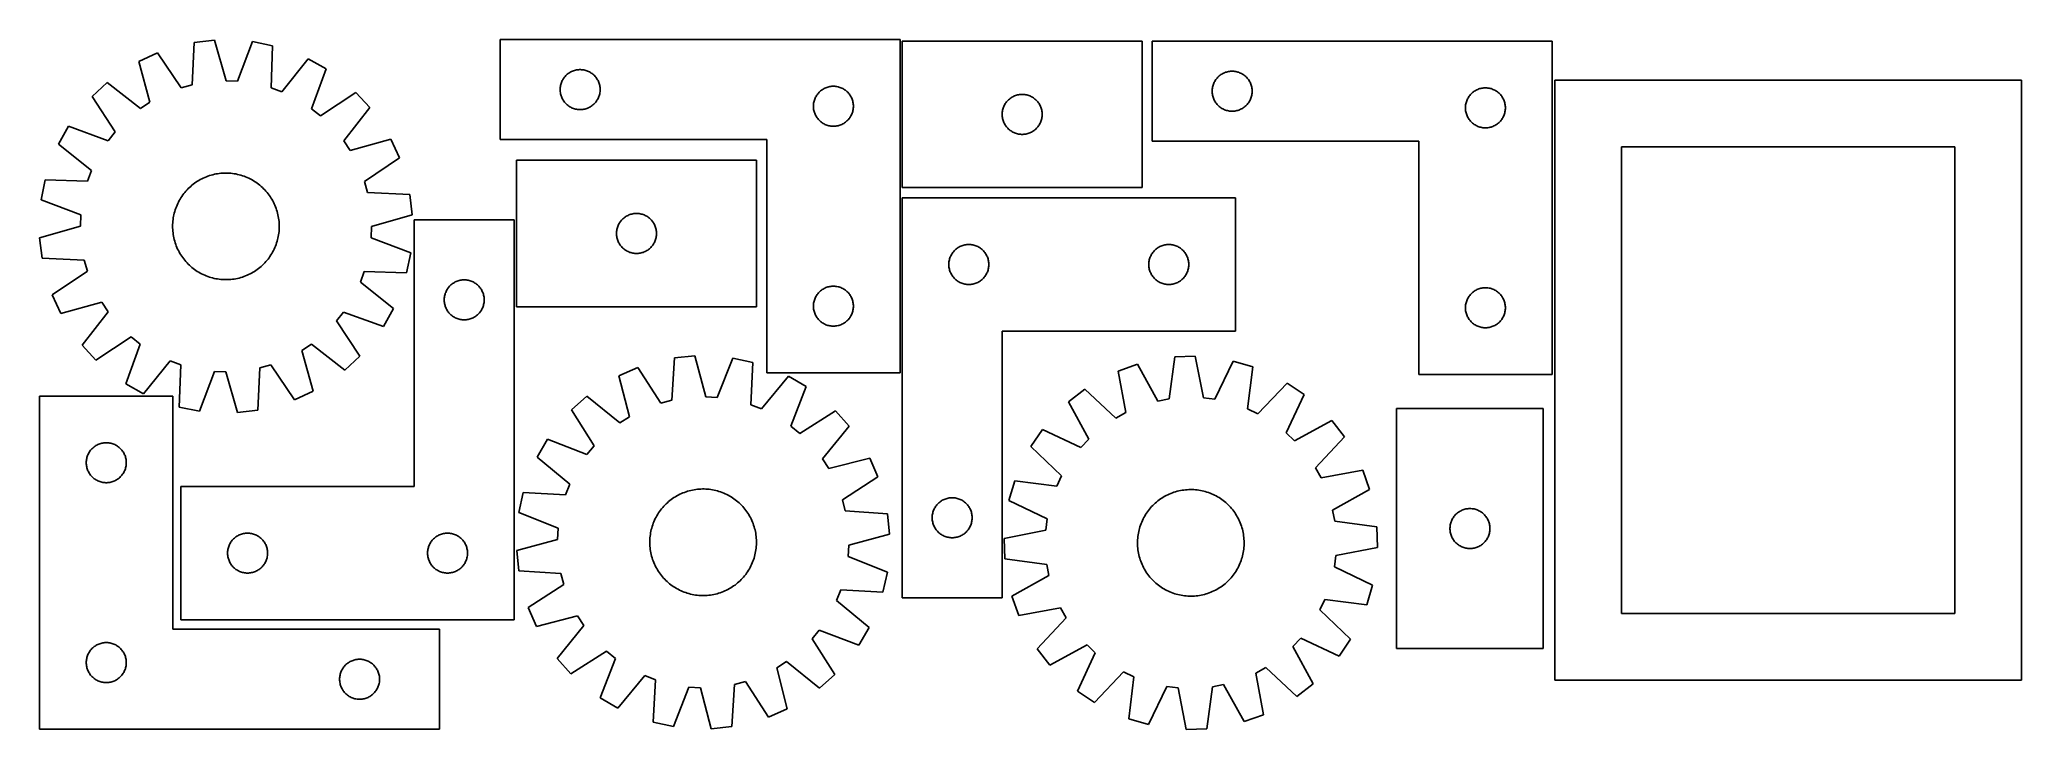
# Model space of a CAD drawing. Header units: millimetres. Extents: x 7 to 1493, y 7 to 524.
import ezdxf

# ---------------------------------------------------------------- set-up
doc = ezdxf.new("R2010")
doc.units = ezdxf.units.MM
doc.layers.add('CUT', color=7, linetype='CONTINUOUS', true_color=0x000000)

msp = doc.modelspace()

# ---------------------------------------------------------------- linework, layer by layer
at = {"layer": 'CUT'}
for p, q in [((122.483234, 522.001853), (121.030895, 490.270709)), ((137.764348, 523.795757), (122.483234, 522.001853)), ((146.525987, 493.263668), (137.764348, 523.795757)), ((166.280115, 522.648206), (155.093396, 492.918893)), ((181.367665, 519.632186), (166.280115, 522.648206)), ((652.11404, 524.177038), (352.11404, 524.177038)), ((352.11404, 524.177038), (352.11404, 449.177038)), ((652.11404, 274.177038), (652.11404, 524.177038)), ((833.713956, 523.095494), (653.713956, 523.095494)), ((653.713956, 523.095494), (653.713956, 413.095494)), ((833.713956, 413.095494), (833.713956, 523.095494)), ((1141.206447, 522.975377), (841.206447, 522.975377)), ((841.206447, 522.975377), (841.206447, 447.975377)), ((1141.206447, 272.975377), (1141.206447, 522.975377)), ((95.008515, 514.281382), (81.029659, 507.853154)), ((81.029659, 507.853154), (89.453866, 477.226246)), ((112.776264, 487.951135), (95.008515, 514.281382)), ((180.265545, 487.886949), (181.367665, 519.632186)), ((208.133158, 509.728944), (188.307093, 484.911573)), ((221.55027, 502.198229), (208.133158, 509.728944)), ((57.285406, 492.020394), (45.977155, 481.587082)), ((82.320032, 472.469378), (57.285406, 492.020394)), ((155.093396, 492.918893), (146.525987, 493.263668)), ((210.692273, 472.347289), (221.55027, 502.198229)), ((397.608624, 490.497104), (397.824509, 491.23876)), ((397.824509, 491.23876), (398.078287, 491.968319)), ((398.078287, 491.968319), (398.369286, 492.683846)), ((398.369286, 492.683846), (398.696734, 493.383444)), ((398.696734, 493.383444), (399.059761, 494.065259)), ((399.059761, 494.065259), (399.457406, 494.72748)), ((399.457406, 494.72748), (399.888615, 495.368354)), ((399.888615, 495.368354), (400.352243, 495.98618)), ((400.352243, 495.98618), (400.847061, 496.579319)), ((400.847061, 496.579319), (401.371757, 497.1462)), ((401.371757, 497.1462), (401.92494, 497.685318)), ((401.92494, 497.685318), (402.505142, 498.195244)), ((402.505142, 498.195244), (403.110826, 498.674626)), ((403.110826, 498.674626), (403.740384, 499.122193)), ((403.740384, 499.122193), (404.392148, 499.536757)), ((404.392148, 499.536757), (405.064389, 499.917219)), ((405.064389, 499.917219), (405.755324, 500.262571)), ((405.755324, 500.262571), (406.463121, 500.571897)), ((406.463121, 500.571897), (407.185904, 500.844376)), ((407.185904, 500.844376), (407.921755, 501.079286)), ((407.921755, 501.079286), (408.668724, 501.276003)), ((408.668724, 501.276003), (409.424828, 501.434007)), ((409.424828, 501.434007), (410.188064, 501.552878)), ((410.188064, 501.552878), (410.956408, 501.6323)), ((410.956408, 501.6323), (411.727821, 501.672065)), ((411.727821, 501.672065), (412.500258, 501.672065)), ((412.500258, 501.672065), (413.271672, 501.6323)), ((413.271672, 501.6323), (414.040015, 501.552878)), ((414.040015, 501.552878), (414.803251, 501.434007)), ((414.803251, 501.434007), (415.559356, 501.276003)), ((415.559356, 501.276003), (416.306324, 501.079286)), ((416.306324, 501.079286), (417.042175, 500.844376)), ((417.042175, 500.844376), (417.764958, 500.571897)), ((417.764958, 500.571897), (418.472756, 500.262571)), ((418.472756, 500.262571), (419.163691, 499.917219)), ((419.163691, 499.917219), (419.835932, 499.536757)), ((419.835932, 499.536757), (420.487696, 499.122193)), ((420.487696, 499.122193), (421.117254, 498.674626)), ((421.117254, 498.674626), (421.722937, 498.195244)), ((421.722937, 498.195244), (422.30314, 497.685318)), ((422.30314, 497.685318), (422.856323, 497.1462)), ((422.856323, 497.1462), (423.381019, 496.579319)), ((423.381019, 496.579319), (423.875837, 495.98618)), ((423.875837, 495.98618), (424.339465, 495.368354)), ((424.339465, 495.368354), (424.770673, 494.72748)), ((424.770673, 494.72748), (425.168318, 494.065259)), ((425.168318, 494.065259), (425.531346, 493.383444)), ((425.531346, 493.383444), (425.858793, 492.683846)), ((425.858793, 492.683846), (426.149792, 491.968319)), ((426.149792, 491.968319), (426.40357, 491.23876)), ((426.40357, 491.23876), (426.619456, 490.497104)), ((886.916916, 490.0371), (887.170695, 490.766659)), ((887.170695, 490.766659), (887.461693, 491.482186)), ((887.461693, 491.482186), (887.789141, 492.181784)), ((887.789141, 492.181784), (888.152168, 492.863598)), ((888.152168, 492.863598), (888.549814, 493.52582)), ((888.549814, 493.52582), (888.981022, 494.166694)), ((888.981022, 494.166694), (889.44465, 494.78452)), ((889.44465, 494.78452), (889.939468, 495.377659)), ((889.939468, 495.377659), (890.464164, 495.94454)), ((890.464164, 495.94454), (891.017347, 496.483658)), ((891.017347, 496.483658), (891.597549, 496.993584)), ((891.597549, 496.993584), (892.203233, 497.472966)), ((892.203233, 497.472966), (892.832791, 497.920533)), ((892.832791, 497.920533), (893.484555, 498.335097)), ((893.484555, 498.335097), (894.156796, 498.715559)), ((894.156796, 498.715559), (894.847731, 499.060911)), ((894.847731, 499.060911), (895.555529, 499.370237)), ((895.555529, 499.370237), (896.278311, 499.642716)), ((896.278311, 499.642716), (897.014162, 499.877625)), ((897.014162, 499.877625), (897.761131, 500.074343)), ((897.761131, 500.074343), (898.517236, 500.232347)), ((898.517236, 500.232347), (899.280472, 500.351217)), ((899.280472, 500.351217), (900.048815, 500.43064)), ((900.048815, 500.43064), (900.820228, 500.470404)), ((900.820228, 500.470404), (901.592666, 500.470404)), ((901.592666, 500.470404), (902.364079, 500.43064)), ((902.364079, 500.43064), (903.132422, 500.351217)), ((903.132422, 500.351217), (903.895658, 500.232347)), ((903.895658, 500.232347), (904.651763, 500.074343)), ((904.651763, 500.074343), (905.398732, 499.877625)), ((905.398732, 499.877625), (906.134583, 499.642716)), ((906.134583, 499.642716), (906.857365, 499.370237)), ((906.857365, 499.370237), (907.565163, 499.060911)), ((907.565163, 499.060911), (908.256098, 498.715559)), ((908.256098, 498.715559), (908.928339, 498.335097)), ((908.928339, 498.335097), (909.580103, 497.920533)), ((909.580103, 497.920533), (910.209661, 497.472966)), ((910.209661, 497.472966), (910.815345, 496.993584)), ((910.815345, 496.993584), (911.395547, 496.483658)), ((911.395547, 496.483658), (911.94873, 495.94454)), ((911.94873, 495.94454), (912.473426, 495.377659)), ((912.473426, 495.377659), (912.968244, 494.78452)), ((912.968244, 494.78452), (913.431872, 494.166694)), ((913.431872, 494.166694), (913.86308, 493.52582)), ((913.86308, 493.52582), (914.260726, 492.863598)), ((914.260726, 492.863598), (914.623753, 492.181784)), ((914.623753, 492.181784), (914.951201, 491.482186)), ((914.951201, 491.482186), (915.242199, 490.766659)), ((915.242199, 490.766659), (915.495978, 490.0371)), ((1493.22879, 493.654343), (1143.22879, 493.654343)), ((1143.22879, 493.654343), (1143.22879, 43.654343)), ((1493.22879, 43.654343), (1493.22879, 493.654343)), ((45.977155, 481.587082), (63.453286, 455.062385)), ((89.453866, 477.226246), (82.320032, 472.469378)), ((121.030895, 490.270709), (112.776264, 487.951135)), ((188.307093, 484.911573), (180.265545, 487.886949)), ((243.945496, 484.508694), (217.420799, 467.032563)), ((254.378809, 473.200443), (243.945496, 484.508694)), ((397.11404, 486.677038), (397.133928, 487.449219)), ((397.133928, 485.904856), (397.11404, 486.677038)), ((397.133928, 487.449219), (397.193542, 488.219352)), ((397.193542, 485.134723), (397.133928, 485.904856)), ((397.193542, 488.219352), (397.292721, 488.985396)), ((397.292721, 484.368679), (397.193542, 485.134723)), ((397.292721, 488.985396), (397.431204, 489.745319)), ((397.431204, 483.608757), (397.292721, 484.368679)), ((397.431204, 489.745319), (397.608624, 490.497104)), ((397.608624, 482.856971), (397.431204, 483.608757)), ((397.824509, 482.115315), (397.608624, 482.856971)), ((398.078287, 481.385756), (397.824509, 482.115315)), ((398.369286, 480.670229), (398.078287, 481.385756)), ((398.696734, 479.970631), (398.369286, 480.670229)), ((399.059761, 479.288817), (398.696734, 479.970631)), ((399.457406, 478.626595), (399.059761, 479.288817)), ((399.888615, 477.985721), (399.457406, 478.626595)), ((400.352243, 477.367895), (399.888615, 477.985721)), ((400.847061, 476.774756), (400.352243, 477.367895)), ((401.371757, 476.207875), (400.847061, 476.774756)), ((401.92494, 475.668757), (401.371757, 476.207875)), ((422.856323, 476.207875), (422.30314, 475.668757)), ((423.381019, 476.774756), (422.856323, 476.207875)), ((423.875837, 477.367895), (423.381019, 476.774756)), ((424.339465, 477.985721), (423.875837, 477.367895)), ((424.770673, 478.626595), (424.339465, 477.985721)), ((425.168318, 479.288817), (424.770673, 478.626595)), ((425.531346, 479.970631), (425.168318, 479.288817)), ((425.858793, 480.670229), (425.531346, 479.970631)), ((426.149792, 481.385756), (425.858793, 480.670229)), ((426.40357, 482.115315), (426.149792, 481.385756)), ((426.619456, 482.856971), (426.40357, 482.115315)), ((426.619456, 490.497104), (426.796875, 489.745319)), ((426.796875, 483.608757), (426.619456, 482.856971)), ((426.796875, 489.745319), (426.935358, 488.985396)), ((426.935358, 484.368679), (426.796875, 483.608757)), ((426.935358, 488.985396), (427.034538, 488.219352)), ((427.034538, 485.134723), (426.935358, 484.368679)), ((427.034538, 488.219352), (427.094151, 487.449219)), ((427.094151, 485.904856), (427.034538, 485.134723)), ((427.094151, 487.449219), (427.11404, 486.677038)), ((427.11404, 486.677038), (427.094151, 485.904856)), ((587.133928, 474.949219), (587.193542, 475.719352)), ((587.193542, 475.719352), (587.292721, 476.485396)), ((587.292721, 476.485396), (587.431204, 477.245319)), ((587.431204, 477.245319), (587.608624, 477.997104)), ((587.608624, 477.997104), (587.824509, 478.73876)), ((587.824509, 478.73876), (588.078287, 479.468319)), ((588.078287, 479.468319), (588.369286, 480.183846)), ((588.369286, 480.183846), (588.696734, 480.883444)), ((588.696734, 480.883444), (589.059761, 481.565259)), ((589.059761, 481.565259), (589.457406, 482.22748)), ((589.457406, 482.22748), (589.888615, 482.868354)), ((589.888615, 482.868354), (590.352243, 483.48618)), ((590.352243, 483.48618), (590.847061, 484.079319)), ((590.847061, 484.079319), (591.371757, 484.6462)), ((591.371757, 484.6462), (591.92494, 485.185318)), ((591.92494, 485.185318), (592.505142, 485.695244)), ((592.505142, 485.695244), (593.110826, 486.174626)), ((593.110826, 486.174626), (593.740384, 486.622193)), ((593.740384, 486.622193), (594.392148, 487.036757)), ((594.392148, 487.036757), (595.064389, 487.417219)), ((595.064389, 487.417219), (595.755324, 487.762571)), ((595.755324, 487.762571), (596.463121, 488.071897)), ((596.463121, 488.071897), (597.185904, 488.344376)), ((597.185904, 488.344376), (597.921755, 488.579286)), ((597.921755, 488.579286), (598.668724, 488.776003)), ((598.668724, 488.776003), (599.424828, 488.934007)), ((599.424828, 488.934007), (600.188064, 489.052878)), ((600.188064, 489.052878), (600.956408, 489.1323)), ((600.956408, 489.1323), (601.727821, 489.172065)), ((601.727821, 489.172065), (602.500258, 489.172065)), ((602.500258, 489.172065), (603.271672, 489.1323)), ((603.271672, 489.1323), (604.040015, 489.052878)), ((604.040015, 489.052878), (604.803251, 488.934007)), ((604.803251, 488.934007), (605.559356, 488.776003)), ((605.559356, 488.776003), (606.306324, 488.579286)), ((606.306324, 488.579286), (607.042175, 488.344376)), ((607.042175, 488.344376), (607.764958, 488.071897)), ((607.764958, 488.071897), (608.472756, 487.762571)), ((608.472756, 487.762571), (609.163691, 487.417219)), ((609.163691, 487.417219), (609.835932, 487.036757)), ((609.835932, 487.036757), (610.487696, 486.622193)), ((610.487696, 486.622193), (611.117254, 486.174626)), ((611.117254, 486.174626), (611.722937, 485.695244)), ((611.722937, 485.695244), (612.30314, 485.185318)), ((612.30314, 485.185318), (612.856323, 484.6462)), ((612.856323, 484.6462), (613.381019, 484.079319)), ((613.381019, 484.079319), (613.875837, 483.48618)), ((613.875837, 483.48618), (614.339465, 482.868354)), ((614.339465, 482.868354), (614.770673, 482.22748)), ((614.770673, 482.22748), (615.168318, 481.565259)), ((615.168318, 481.565259), (615.531346, 480.883444)), ((615.531346, 480.883444), (615.858793, 480.183846)), ((615.858793, 480.183846), (616.149792, 479.468319)), ((616.149792, 479.468319), (616.40357, 478.73876)), ((616.40357, 478.73876), (616.619456, 477.997104)), ((616.619456, 477.997104), (616.796875, 477.245319)), ((616.796875, 477.245319), (616.935358, 476.485396)), ((616.935358, 476.485396), (617.034538, 475.719352)), ((617.034538, 475.719352), (617.094151, 474.949219)), ((730.659677, 475.483715), (731.057323, 476.145937)), ((731.057323, 476.145937), (731.488531, 476.78681)), ((731.488531, 476.78681), (731.952159, 477.404636)), ((731.952159, 477.404636), (732.446977, 477.997776)), ((732.446977, 477.997776), (732.971673, 478.564656)), ((732.971673, 478.564656), (733.524856, 479.103774)), ((733.524856, 479.103774), (734.105058, 479.613701)), ((734.105058, 479.613701), (734.710742, 480.093083)), ((734.710742, 480.093083), (735.3403, 480.540649)), ((735.3403, 480.540649), (735.992064, 480.955213)), ((735.992064, 480.955213), (736.664305, 481.335676)), ((736.664305, 481.335676), (737.35524, 481.681028)), ((737.35524, 481.681028), (738.063038, 481.990353)), ((738.063038, 481.990353), (738.78582, 482.262832)), ((738.78582, 482.262832), (739.521671, 482.497742)), ((739.521671, 482.497742), (740.26864, 482.694459)), ((740.26864, 482.694459), (741.024745, 482.852463)), ((741.024745, 482.852463), (741.787981, 482.971334)), ((741.787981, 482.971334), (742.556324, 483.050757)), ((742.556324, 483.050757), (743.327737, 483.090521)), ((743.327737, 483.090521), (744.100175, 483.090521)), ((744.100175, 483.090521), (744.871588, 483.050757)), ((744.871588, 483.050757), (745.639931, 482.971334)), ((745.639931, 482.971334), (746.403167, 482.852463)), ((746.403167, 482.852463), (747.159272, 482.694459)), ((747.159272, 482.694459), (747.90624, 482.497742)), ((747.90624, 482.497742), (748.642092, 482.262832)), ((748.642092, 482.262832), (749.364874, 481.990353)), ((749.364874, 481.990353), (750.072672, 481.681028)), ((750.072672, 481.681028), (750.763607, 481.335676)), ((750.763607, 481.335676), (751.435848, 480.955213)), ((751.435848, 480.955213), (752.087612, 480.540649)), ((752.087612, 480.540649), (752.71717, 480.093083)), ((752.71717, 480.093083), (753.322854, 479.613701)), ((753.322854, 479.613701), (753.903056, 479.103774)), ((753.903056, 479.103774), (754.456239, 478.564656)), ((754.456239, 478.564656), (754.980935, 477.997776)), ((754.980935, 477.997776), (755.475753, 477.404636)), ((755.475753, 477.404636), (755.939381, 476.78681)), ((755.939381, 476.78681), (756.370589, 476.145937)), ((756.370589, 476.145937), (756.768235, 475.483715)), ((886.206447, 485.475377), (886.226336, 486.247559)), ((886.226336, 484.703196), (886.206447, 485.475377)), ((886.226336, 486.247559), (886.285949, 487.017692)), ((886.285949, 483.933062), (886.226336, 484.703196)), ((886.285949, 487.017692), (886.385129, 487.783736)), ((886.385129, 483.167019), (886.285949, 483.933062)), ((886.385129, 487.783736), (886.523612, 488.543658)), ((886.523612, 482.407096), (886.385129, 483.167019)), ((886.523612, 488.543658), (886.701031, 489.295444)), ((886.701031, 481.655311), (886.523612, 482.407096)), ((886.701031, 489.295444), (886.916916, 490.0371)), ((886.916916, 480.913655), (886.701031, 481.655311)), ((887.170695, 480.184096), (886.916916, 480.913655)), ((887.461693, 479.468569), (887.170695, 480.184096)), ((887.789141, 478.76897), (887.461693, 479.468569)), ((888.152168, 478.087156), (887.789141, 478.76897)), ((888.549814, 477.424934), (888.152168, 478.087156)), ((888.981022, 476.784061), (888.549814, 477.424934)), ((889.44465, 476.166235), (888.981022, 476.784061)), ((889.939468, 475.573096), (889.44465, 476.166235)), ((912.968244, 476.166235), (912.473426, 475.573096)), ((913.431872, 476.784061), (912.968244, 476.166235)), ((913.86308, 477.424934), (913.431872, 476.784061)), ((914.260726, 478.087156), (913.86308, 477.424934)), ((914.623753, 478.76897), (914.260726, 478.087156)), ((914.951201, 479.468569), (914.623753, 478.76897)), ((915.242199, 480.184096), (914.951201, 479.468569)), ((915.495978, 480.913655), (915.242199, 480.184096)), ((915.495978, 490.0371), (915.711863, 489.295444)), ((915.711863, 481.655311), (915.495978, 480.913655)), ((915.711863, 489.295444), (915.889282, 488.543658)), ((915.889282, 482.407096), (915.711863, 481.655311)), ((915.889282, 488.543658), (916.027765, 487.783736)), ((916.027765, 483.167019), (915.889282, 482.407096)), ((916.027765, 487.783736), (916.126945, 487.017692)), ((916.126945, 483.933062), (916.027765, 483.167019)), ((916.126945, 487.017692), (916.186558, 486.247559)), ((916.186558, 484.703196), (916.126945, 483.933062)), ((916.186558, 486.247559), (916.206447, 485.475377)), ((916.206447, 485.475377), (916.186558, 484.703196)), ((1076.385129, 475.283736), (1076.523612, 476.043658)), ((1076.523612, 476.043658), (1076.701031, 476.795444)), ((1076.701031, 476.795444), (1076.916916, 477.5371)), ((1076.916916, 477.5371), (1077.170695, 478.266659)), ((1077.170695, 478.266659), (1077.461693, 478.982186)), ((1077.461693, 478.982186), (1077.789141, 479.681784)), ((1077.789141, 479.681784), (1078.152168, 480.363598)), ((1078.152168, 480.363598), (1078.549814, 481.02582)), ((1078.549814, 481.02582), (1078.981022, 481.666694)), ((1078.981022, 481.666694), (1079.44465, 482.28452)), ((1079.44465, 482.28452), (1079.939468, 482.877659)), ((1079.939468, 482.877659), (1080.464164, 483.44454)), ((1080.464164, 483.44454), (1081.017347, 483.983658)), ((1081.017347, 483.983658), (1081.597549, 484.493584)), ((1081.597549, 484.493584), (1082.203233, 484.972966)), ((1082.203233, 484.972966), (1082.832791, 485.420533)), ((1082.832791, 485.420533), (1083.484555, 485.835097)), ((1083.484555, 485.835097), (1084.156796, 486.215559)), ((1084.156796, 486.215559), (1084.847731, 486.560911)), ((1084.847731, 486.560911), (1085.555529, 486.870237)), ((1085.555529, 486.870237), (1086.278311, 487.142716)), ((1086.278311, 487.142716), (1087.014162, 487.377625)), ((1087.014162, 487.377625), (1087.761131, 487.574343)), ((1087.761131, 487.574343), (1088.517236, 487.732347)), ((1088.517236, 487.732347), (1089.280472, 487.851217)), ((1089.280472, 487.851217), (1090.048815, 487.93064)), ((1090.048815, 487.93064), (1090.820228, 487.970404)), ((1090.820228, 487.970404), (1091.592666, 487.970404)), ((1091.592666, 487.970404), (1092.364079, 487.93064)), ((1092.364079, 487.93064), (1093.132422, 487.851217)), ((1093.132422, 487.851217), (1093.895658, 487.732347)), ((1093.895658, 487.732347), (1094.651763, 487.574343)), ((1094.651763, 487.574343), (1095.398732, 487.377625)), ((1095.398732, 487.377625), (1096.134583, 487.142716)), ((1096.134583, 487.142716), (1096.857365, 486.870237)), ((1096.857365, 486.870237), (1097.565163, 486.560911)), ((1097.565163, 486.560911), (1098.256098, 486.215559)), ((1098.256098, 486.215559), (1098.928339, 485.835097)), ((1098.928339, 485.835097), (1099.580103, 485.420533)), ((1099.580103, 485.420533), (1100.209661, 484.972966)), ((1100.209661, 484.972966), (1100.815345, 484.493584)), ((1100.815345, 484.493584), (1101.395547, 483.983658)), ((1101.395547, 483.983658), (1101.94873, 483.44454)), ((1101.94873, 483.44454), (1102.473426, 482.877659)), ((1102.473426, 482.877659), (1102.968244, 482.28452)), ((1102.968244, 482.28452), (1103.431872, 481.666694)), ((1103.431872, 481.666694), (1103.86308, 481.02582)), ((1103.86308, 481.02582), (1104.260726, 480.363598)), ((1104.260726, 480.363598), (1104.623753, 479.681784)), ((1104.623753, 479.681784), (1104.951201, 478.982186)), ((1104.951201, 478.982186), (1105.242199, 478.266659)), ((1105.242199, 478.266659), (1105.495978, 477.5371)), ((1105.495978, 477.5371), (1105.711863, 476.795444)), ((1105.711863, 476.795444), (1105.889282, 476.043658)), ((1105.889282, 476.043658), (1106.027765, 475.283736)), ((217.420799, 467.032563), (210.692273, 472.347289)), ((234.827792, 448.165817), (254.378809, 473.200443)), ((402.505142, 475.158831), (401.92494, 475.668757)), ((403.110826, 474.679449), (402.505142, 475.158831)), ((403.740384, 474.231882), (403.110826, 474.679449)), ((404.392148, 473.817318), (403.740384, 474.231882)), ((405.064389, 473.436856), (404.392148, 473.817318)), ((405.755324, 473.091504), (405.064389, 473.436856)), ((406.463121, 472.782178), (405.755324, 473.091504)), ((407.185904, 472.509699), (406.463121, 472.782178)), ((407.921755, 472.274789), (407.185904, 472.509699)), ((408.668724, 472.078072), (407.921755, 472.274789)), ((409.424828, 471.920068), (408.668724, 472.078072)), ((410.188064, 471.801197), (409.424828, 471.920068)), ((410.956408, 471.721775), (410.188064, 471.801197)), ((411.727821, 471.682011), (410.956408, 471.721775)), ((412.500258, 471.682011), (411.727821, 471.682011)), ((413.271672, 471.721775), (412.500258, 471.682011)), ((414.040015, 471.801197), (413.271672, 471.721775)), ((414.803251, 471.920068), (414.040015, 471.801197)), ((415.559356, 472.078072), (414.803251, 471.920068)), ((416.306324, 472.274789), (415.559356, 472.078072)), ((417.042175, 472.509699), (416.306324, 472.274789)), ((417.764958, 472.782178), (417.042175, 472.509699)), ((418.472756, 473.091504), (417.764958, 472.782178)), ((419.163691, 473.436856), (418.472756, 473.091504)), ((419.835932, 473.817318), (419.163691, 473.436856)), ((420.487696, 474.231882), (419.835932, 473.817318)), ((421.117254, 474.679449), (420.487696, 474.231882)), ((421.722937, 475.158831), (421.117254, 474.679449)), ((422.30314, 475.668757), (421.722937, 475.158831)), ((587.11404, 474.177038), (587.133928, 474.949219)), ((587.133928, 473.404856), (587.11404, 474.177038)), ((587.193542, 472.634723), (587.133928, 473.404856)), ((587.292721, 471.868679), (587.193542, 472.634723)), ((587.431204, 471.108757), (587.292721, 471.868679)), ((587.608624, 470.356971), (587.431204, 471.108757)), ((587.824509, 469.615315), (587.608624, 470.356971)), ((588.078287, 468.885756), (587.824509, 469.615315)), ((588.369286, 468.170229), (588.078287, 468.885756)), ((588.696734, 467.470631), (588.369286, 468.170229)), ((589.059761, 466.788817), (588.696734, 467.470631)), ((589.457406, 466.126595), (589.059761, 466.788817)), ((589.888615, 465.485721), (589.457406, 466.126595)), ((590.352243, 464.867895), (589.888615, 465.485721)), ((590.847061, 464.274756), (590.352243, 464.867895)), ((591.371757, 463.707875), (590.847061, 464.274756)), ((591.92494, 463.168757), (591.371757, 463.707875)), ((592.505142, 462.658831), (591.92494, 463.168757)), ((593.110826, 462.179449), (592.505142, 462.658831)), ((593.740384, 461.731882), (593.110826, 462.179449)), ((594.392148, 461.317318), (593.740384, 461.731882)), ((595.064389, 460.936856), (594.392148, 461.317318)), ((595.755324, 460.591504), (595.064389, 460.936856)), ((609.163691, 460.936856), (608.472756, 460.591504)), ((609.835932, 461.317318), (609.163691, 460.936856)), ((610.487696, 461.731882), (609.835932, 461.317318)), ((611.117254, 462.179449), (610.487696, 461.731882)), ((611.722937, 462.658831), (611.117254, 462.179449)), ((612.30314, 463.168757), (611.722937, 462.658831)), ((612.856323, 463.707875), (612.30314, 463.168757)), ((613.381019, 464.274756), (612.856323, 463.707875)), ((613.875837, 464.867895), (613.381019, 464.274756)), ((614.339465, 465.485721), (613.875837, 464.867895)), ((614.770673, 466.126595), (614.339465, 465.485721)), ((615.168318, 466.788817), (614.770673, 466.126595)), ((615.531346, 467.470631), (615.168318, 466.788817)), ((615.858793, 468.170229), (615.531346, 467.470631)), ((616.149792, 468.885756), (615.858793, 468.170229)), ((616.40357, 469.615315), (616.149792, 468.885756)), ((616.619456, 470.356971), (616.40357, 469.615315)), ((616.796875, 471.108757), (616.619456, 470.356971)), ((616.935358, 471.868679), (616.796875, 471.108757)), ((617.034538, 472.634723), (616.935358, 471.868679)), ((617.094151, 473.404856), (617.034538, 472.634723)), ((617.094151, 474.949219), (617.11404, 474.177038)), ((617.11404, 474.177038), (617.094151, 473.404856)), ((728.713956, 468.095494), (728.733845, 468.867675)), ((728.733845, 467.323313), (728.713956, 468.095494)), ((728.733845, 468.867675), (728.793458, 469.637809)), ((728.793458, 466.553179), (728.733845, 467.323313)), ((728.793458, 469.637809), (728.892637, 470.403852)), ((728.892637, 465.787135), (728.793458, 466.553179)), ((728.892637, 470.403852), (729.031121, 471.163775)), ((729.031121, 465.027213), (728.892637, 465.787135)), ((729.031121, 471.163775), (729.20854, 471.915561)), ((729.20854, 464.275427), (729.031121, 465.027213)), ((729.20854, 471.915561), (729.424425, 472.657216)), ((729.424425, 463.533771), (729.20854, 464.275427)), ((729.424425, 472.657216), (729.678204, 473.386775)), ((729.678204, 462.804213), (729.424425, 463.533771)), ((729.678204, 473.386775), (729.969202, 474.102302)), ((729.969202, 462.088685), (729.678204, 462.804213)), ((729.969202, 474.102302), (730.29665, 474.801901)), ((730.29665, 461.389087), (729.969202, 462.088685)), ((730.29665, 474.801901), (730.659677, 475.483715)), ((730.659677, 460.707273), (730.29665, 461.389087)), ((756.768235, 475.483715), (757.131262, 474.801901)), ((757.131262, 461.389087), (756.768235, 460.707273)), ((757.131262, 474.801901), (757.458709, 474.102302)), ((757.458709, 462.088685), (757.131262, 461.389087)), ((757.458709, 474.102302), (757.749708, 473.386775)), ((757.749708, 462.804213), (757.458709, 462.088685)), ((757.749708, 473.386775), (758.003487, 472.657216)), ((758.003487, 463.533771), (757.749708, 462.804213)), ((758.003487, 472.657216), (758.219372, 471.915561)), ((758.219372, 464.275427), (758.003487, 463.533771)), ((758.219372, 471.915561), (758.396791, 471.163775)), ((758.396791, 465.027213), (758.219372, 464.275427)), ((758.396791, 471.163775), (758.535274, 470.403852)), ((758.535274, 465.787135), (758.396791, 465.027213)), ((758.535274, 470.403852), (758.634454, 469.637809)), ((758.634454, 466.553179), (758.535274, 465.787135)), ((758.634454, 469.637809), (758.694067, 468.867675)), ((758.694067, 467.323313), (758.634454, 466.553179)), ((758.694067, 468.867675), (758.713956, 468.095494)), ((758.713956, 468.095494), (758.694067, 467.323313)), ((890.464164, 475.006215), (889.939468, 475.573096)), ((891.017347, 474.467097), (890.464164, 475.006215)), ((891.597549, 473.957171), (891.017347, 474.467097)), ((892.203233, 473.477789), (891.597549, 473.957171)), ((892.832791, 473.030222), (892.203233, 473.477789)), ((893.484555, 472.615658), (892.832791, 473.030222)), ((894.156796, 472.235195), (893.484555, 472.615658)), ((894.847731, 471.889843), (894.156796, 472.235195)), ((895.555529, 471.580518), (894.847731, 471.889843)), ((896.278311, 471.308039), (895.555529, 471.580518)), ((897.014162, 471.073129), (896.278311, 471.308039)), ((897.761131, 470.876412), (897.014162, 471.073129)), ((898.517236, 470.718408), (897.761131, 470.876412)), ((899.280472, 470.599537), (898.517236, 470.718408)), ((900.048815, 470.520114), (899.280472, 470.599537)), ((900.820228, 470.48035), (900.048815, 470.520114)), ((901.592666, 470.48035), (900.820228, 470.48035)), ((902.364079, 470.520114), (901.592666, 470.48035)), ((903.132422, 470.599537), (902.364079, 470.520114)), ((903.895658, 470.718408), (903.132422, 470.599537)), ((904.651763, 470.876412), (903.895658, 470.718408)), ((905.398732, 471.073129), (904.651763, 470.876412)), ((906.134583, 471.308039), (905.398732, 471.073129)), ((906.857365, 471.580518), (906.134583, 471.308039)), ((907.565163, 471.889843), (906.857365, 471.580518)), ((908.256098, 472.235195), (907.565163, 471.889843)), ((908.928339, 472.615658), (908.256098, 472.235195)), ((909.580103, 473.030222), (908.928339, 472.615658)), ((910.209661, 473.477789), (909.580103, 473.030222)), ((910.815345, 473.957171), (910.209661, 473.477789)), ((911.395547, 474.467097), (910.815345, 473.957171)), ((911.94873, 475.006215), (911.395547, 474.467097)), ((912.473426, 475.573096), (911.94873, 475.006215)), ((1076.206447, 472.975377), (1076.226336, 473.747559)), ((1076.226336, 472.203196), (1076.206447, 472.975377)), ((1076.226336, 473.747559), (1076.285949, 474.517692)), ((1076.285949, 471.433062), (1076.226336, 472.203196)), ((1076.285949, 474.517692), (1076.385129, 475.283736)), ((1076.385129, 470.667019), (1076.285949, 471.433062)), ((1076.523612, 469.907096), (1076.385129, 470.667019)), ((1076.701031, 469.155311), (1076.523612, 469.907096)), ((1076.916916, 468.413655), (1076.701031, 469.155311)), ((1077.170695, 467.684096), (1076.916916, 468.413655)), ((1077.461693, 466.968569), (1077.170695, 467.684096)), ((1077.789141, 466.26897), (1077.461693, 466.968569)), ((1078.152168, 465.587156), (1077.789141, 466.26897)), ((1078.549814, 464.924934), (1078.152168, 465.587156)), ((1078.981022, 464.284061), (1078.549814, 464.924934)), ((1079.44465, 463.666235), (1078.981022, 464.284061)), ((1079.939468, 463.073096), (1079.44465, 463.666235)), ((1080.464164, 462.506215), (1079.939468, 463.073096)), ((1081.017347, 461.967097), (1080.464164, 462.506215)), ((1081.597549, 461.457171), (1081.017347, 461.967097)), ((1082.203233, 460.977789), (1081.597549, 461.457171)), ((1082.832791, 460.530222), (1082.203233, 460.977789)), ((1100.209661, 460.977789), (1099.580103, 460.530222)), ((1100.815345, 461.457171), (1100.209661, 460.977789)), ((1101.395547, 461.967097), (1100.815345, 461.457171)), ((1101.94873, 462.506215), (1101.395547, 461.967097)), ((1102.473426, 463.073096), (1101.94873, 462.506215)), ((1102.968244, 463.666235), (1102.473426, 463.073096)), ((1103.431872, 464.284061), (1102.968244, 463.666235)), ((1103.86308, 464.924934), (1103.431872, 464.284061)), ((1104.260726, 465.587156), (1103.86308, 464.924934)), ((1104.623753, 466.26897), (1104.260726, 465.587156)), ((1104.951201, 466.968569), (1104.623753, 466.26897)), ((1105.242199, 467.684096), (1104.951201, 466.968569)), ((1105.495978, 468.413655), (1105.242199, 467.684096)), ((1105.711863, 469.155311), (1105.495978, 468.413655)), ((1105.889282, 469.907096), (1105.711863, 469.155311)), ((1106.027765, 470.667019), (1105.889282, 469.907096)), ((1106.027765, 475.283736), (1106.126945, 474.517692)), ((1106.126945, 471.433062), (1106.027765, 470.667019)), ((1106.126945, 474.517692), (1106.186558, 473.747559)), ((1106.186558, 472.203196), (1106.126945, 471.433062)), ((1106.186558, 473.747559), (1106.206447, 472.975377)), ((1106.206447, 472.975377), (1106.186558, 472.203196)), ((28.28762, 459.191855), (20.756905, 445.774744)), ((58.138561, 448.333859), (28.28762, 459.191855)), ((63.453286, 455.062385), (58.138561, 448.333859)), ((239.58466, 441.031984), (234.827792, 448.165817)), ((270.211568, 449.45619), (239.58466, 441.031984)), ((276.639796, 435.477334), (270.211568, 449.45619)), ((352.11404, 449.177038), (552.11404, 449.177038)), ((552.11404, 449.177038), (552.11404, 274.177038)), ((596.463121, 460.282178), (595.755324, 460.591504)), ((597.185904, 460.009699), (596.463121, 460.282178)), ((597.921755, 459.774789), (597.185904, 460.009699)), ((598.668724, 459.578072), (597.921755, 459.774789)), ((599.424828, 459.420068), (598.668724, 459.578072)), ((600.188064, 459.301197), (599.424828, 459.420068)), ((600.956408, 459.221775), (600.188064, 459.301197)), ((601.727821, 459.182011), (600.956408, 459.221775)), ((602.500258, 459.182011), (601.727821, 459.182011)), ((603.271672, 459.221775), (602.500258, 459.182011)), ((604.040015, 459.301197), (603.271672, 459.221775)), ((604.803251, 459.420068), (604.040015, 459.301197)), ((605.559356, 459.578072), (604.803251, 459.420068)), ((606.306324, 459.774789), (605.559356, 459.578072)), ((607.042175, 460.009699), (606.306324, 459.774789)), ((607.764958, 460.282178), (607.042175, 460.009699)), ((608.472756, 460.591504), (607.764958, 460.282178)), ((731.057323, 460.045051), (730.659677, 460.707273)), ((731.488531, 459.404177), (731.057323, 460.045051)), ((731.952159, 458.786352), (731.488531, 459.404177)), ((732.446977, 458.193212), (731.952159, 458.786352)), ((732.971673, 457.626332), (732.446977, 458.193212)), ((733.524856, 457.087213), (732.971673, 457.626332)), ((734.105058, 456.577287), (733.524856, 457.087213)), ((734.710742, 456.097905), (734.105058, 456.577287)), ((735.3403, 455.650339), (734.710742, 456.097905)), ((735.992064, 455.235774), (735.3403, 455.650339)), ((736.664305, 454.855312), (735.992064, 455.235774)), ((737.35524, 454.50996), (736.664305, 454.855312)), ((738.063038, 454.200634), (737.35524, 454.50996)), ((738.78582, 453.928155), (738.063038, 454.200634)), ((739.521671, 453.693246), (738.78582, 453.928155)), ((740.26864, 453.496528), (739.521671, 453.693246)), ((741.024745, 453.338525), (740.26864, 453.496528)), ((741.787981, 453.219654), (741.024745, 453.338525)), ((742.556324, 453.140231), (741.787981, 453.219654)), ((743.327737, 453.100467), (742.556324, 453.140231)), ((744.100175, 453.100467), (743.327737, 453.100467)), ((744.871588, 453.140231), (744.100175, 453.100467)), ((745.639931, 453.219654), (744.871588, 453.140231)), ((746.403167, 453.338525), (745.639931, 453.219654)), ((747.159272, 453.496528), (746.403167, 453.338525)), ((747.90624, 453.693246), (747.159272, 453.496528)), ((748.642092, 453.928155), (747.90624, 453.693246)), ((749.364874, 454.200634), (748.642092, 453.928155)), ((750.072672, 454.50996), (749.364874, 454.200634)), ((750.763607, 454.855312), (750.072672, 454.50996)), ((751.435848, 455.235774), (750.763607, 454.855312)), ((752.087612, 455.650339), (751.435848, 455.235774)), ((752.71717, 456.097905), (752.087612, 455.650339)), ((753.322854, 456.577287), (752.71717, 456.097905)), ((753.903056, 457.087213), (753.322854, 456.577287)), ((754.456239, 457.626332), (753.903056, 457.087213)), ((754.980935, 458.193212), (754.456239, 457.626332)), ((755.475753, 458.786352), (754.980935, 458.193212)), ((755.939381, 459.404177), (755.475753, 458.786352)), ((756.370589, 460.045051), (755.939381, 459.404177)), ((756.768235, 460.707273), (756.370589, 460.045051)), ((841.206447, 447.975377), (1041.206447, 447.975377)), ((1041.206447, 447.975377), (1041.206447, 272.975377)), ((1083.484555, 460.115658), (1082.832791, 460.530222)), ((1084.156796, 459.735195), (1083.484555, 460.115658)), ((1084.847731, 459.389843), (1084.156796, 459.735195)), ((1085.555529, 459.080518), (1084.847731, 459.389843)), ((1086.278311, 458.808039), (1085.555529, 459.080518)), ((1087.014162, 458.573129), (1086.278311, 458.808039)), ((1087.761131, 458.376412), (1087.014162, 458.573129)), ((1088.517236, 458.218408), (1087.761131, 458.376412)), ((1089.280472, 458.099537), (1088.517236, 458.218408)), ((1090.048815, 458.020114), (1089.280472, 458.099537)), ((1090.820228, 457.98035), (1090.048815, 458.020114)), ((1091.592666, 457.98035), (1090.820228, 457.98035)), ((1092.364079, 458.020114), (1091.592666, 457.98035)), ((1093.132422, 458.099537), (1092.364079, 458.020114)), ((1093.895658, 458.218408), (1093.132422, 458.099537)), ((1094.651763, 458.376412), (1093.895658, 458.218408)), ((1095.398732, 458.573129), (1094.651763, 458.376412)), ((1096.134583, 458.808039), (1095.398732, 458.573129)), ((1096.857365, 459.080518), (1096.134583, 458.808039)), ((1097.565163, 459.389843), (1096.857365, 459.080518)), ((1098.256098, 459.735195), (1097.565163, 459.389843)), ((1098.928339, 460.115658), (1098.256098, 459.735195)), ((1099.580103, 460.530222), (1098.928339, 460.115658)), ((20.756905, 445.774744), (45.574276, 425.948679)), ((250.309549, 417.709586), (276.639796, 435.477334)), ((544.430265, 433.731236), (364.430265, 433.731236)), ((364.430265, 433.731236), (364.430265, 323.731236)), ((544.430265, 323.731236), (544.430265, 433.731236)), ((1443.22879, 443.654343), (1193.22879, 443.654343)), ((1193.22879, 443.654343), (1193.22879, 93.654343)), ((1443.22879, 93.654343), (1443.22879, 443.654343)), ((10.853663, 419.009251), (7.837643, 403.921701)), ((42.5989, 417.90713), (10.853663, 419.009251)), ((45.574276, 425.948679), (42.5989, 417.90713)), ((121.93592, 415.69322), (122.941509, 416.446743)), ((122.941509, 416.446743), (123.970271, 417.168308)), ((123.970271, 417.168308), (125.02119, 417.857203)), ((125.02119, 417.857203), (126.093229, 418.512748)), ((126.093229, 418.512748), (127.18533, 419.134296)), ((127.18533, 419.134296), (128.296416, 419.721233)), ((128.296416, 419.721233), (129.425389, 420.272981)), ((129.425389, 420.272981), (130.571137, 420.788994)), ((130.571137, 420.788994), (131.732527, 421.268764)), ((131.732527, 421.268764), (132.908414, 421.711818)), ((132.908414, 421.711818), (134.097638, 422.117717)), ((134.097638, 422.117717), (135.299024, 422.486061)), ((135.299024, 422.486061), (136.511388, 422.816487)), ((136.511388, 422.816487), (137.733532, 423.108669)), ((137.733532, 423.108669), (138.964251, 423.362318)), ((138.964251, 423.362318), (140.20233, 423.577184)), ((140.20233, 423.577184), (141.446547, 423.753055)), ((141.446547, 423.753055), (142.695674, 423.889758)), ((142.695674, 423.889758), (143.948479, 423.987157)), ((143.948479, 423.987157), (145.203725, 424.045157)), ((145.203725, 424.045157), (146.460174, 424.063699)), ((146.460174, 424.063699), (147.716585, 424.042767)), ((147.716585, 424.042767), (148.971719, 423.98238)), ((148.971719, 423.98238), (150.224336, 423.882598)), ((150.224336, 423.882598), (151.473201, 423.74352)), ((151.473201, 423.74352), (152.717081, 423.565282)), ((152.717081, 423.565282), (153.954749, 423.348061)), ((153.954749, 423.348061), (155.184983, 423.092072)), ((155.184983, 423.092072), (156.40657, 422.797566)), ((156.40657, 422.797566), (157.618303, 422.464834)), ((157.618303, 422.464834), (158.818986, 422.094205)), ((158.818986, 422.094205), (160.007436, 421.686045)), ((160.007436, 421.686045), (161.182478, 421.240756)), ((161.182478, 421.240756), (162.342954, 420.758777)), ((162.342954, 420.758777), (163.487717, 420.240586)), ((163.487717, 420.240586), (164.615639, 419.686691)), ((164.615639, 419.686691), (165.725607, 419.097642)), ((165.725607, 419.097642), (166.816524, 418.474018)), ((166.816524, 418.474018), (167.887314, 417.816435)), ((167.887314, 417.816435), (168.936921, 417.125542)), ((168.936921, 417.125542), (169.964308, 416.402022)), ((169.964308, 416.402022), (170.968462, 415.646587)), ((252.629124, 409.454954), (250.309549, 417.709586)), ((7.837643, 403.921701), (37.566956, 392.734982)), ((110.245264, 401.129303), (110.799158, 402.257225)), ((110.799158, 402.257225), (111.388207, 403.367192)), ((111.388207, 403.367192), (112.011831, 404.458109)), ((112.011831, 404.458109), (112.669414, 405.5289)), ((112.669414, 405.5289), (113.360307, 406.578506)), ((113.360307, 406.578506), (114.083827, 407.605894)), ((114.083827, 407.605894), (114.839262, 408.610048)), ((114.839262, 408.610048), (115.625865, 409.589978)), ((115.625865, 409.589978), (116.44286, 410.544716)), ((116.44286, 410.544716), (117.289441, 411.473321)), ((117.289441, 411.473321), (118.164773, 412.374876)), ((118.164773, 412.374876), (119.067991, 413.248491)), ((119.067991, 413.248491), (119.998205, 414.093304)), ((119.998205, 414.093304), (120.954496, 414.908482)), ((120.954496, 414.908482), (121.93592, 415.69322)), ((170.968462, 415.646587), (171.948392, 414.859984)), ((171.948392, 414.859984), (172.90313, 414.042989)), ((172.90313, 414.042989), (173.831735, 413.196408)), ((173.831735, 413.196408), (174.73329, 412.321076)), ((174.73329, 412.321076), (175.606905, 411.417858)), ((175.606905, 411.417858), (176.451719, 410.487644)), ((176.451719, 410.487644), (177.266897, 409.531353)), ((177.266897, 409.531353), (178.051634, 408.549929)), ((178.051634, 408.549929), (178.805157, 407.54434)), ((178.805157, 407.54434), (179.526723, 406.515578)), ((179.526723, 406.515578), (180.215617, 405.464659)), ((180.215617, 405.464659), (180.871162, 404.39262)), ((180.871162, 404.39262), (181.49271, 403.300519)), ((181.49271, 403.300519), (182.079647, 402.189433)), ((182.079647, 402.189433), (182.631395, 401.06046)), ((284.360267, 408.002615), (252.629124, 409.454954)), ((286.154171, 392.721501), (284.360267, 408.002615)), ((653.695455, 405.44265), (653.695455, 105.44265)), ((903.695455, 405.44265), (653.695455, 405.44265)), ((653.713956, 413.095494), (833.713956, 413.095494)), ((903.695455, 305.44265), (903.695455, 405.44265)), ((37.566956, 392.734982), (37.222181, 384.167573)), ((106.443082, 385.358171), (106.503469, 386.613304)), ((106.503469, 386.613304), (106.603251, 387.865922)), ((106.603251, 387.865922), (106.74233, 389.114787)), ((106.74233, 389.114787), (106.920567, 390.358667)), ((106.920567, 390.358667), (107.137788, 391.596335)), ((107.137788, 391.596335), (107.393778, 392.826569)), ((107.393778, 392.826569), (107.688283, 394.048156)), ((107.688283, 394.048156), (108.021015, 395.259888)), ((108.021015, 395.259888), (108.391644, 396.460572)), ((108.391644, 396.460572), (108.799804, 397.649021)), ((108.799804, 397.649021), (109.245093, 398.824064)), ((109.245093, 398.824064), (109.727072, 399.984539)), ((109.727072, 399.984539), (110.245264, 401.129303)), ((182.631395, 401.06046), (183.147409, 399.914712)), ((183.147409, 399.914712), (183.627179, 398.753322)), ((183.627179, 398.753322), (184.070232, 397.577435)), ((184.070232, 397.577435), (184.476131, 396.388211)), ((184.476131, 396.388211), (184.844475, 395.186825)), ((184.844475, 395.186825), (185.174901, 393.974461)), ((185.174901, 393.974461), (185.467083, 392.752317)), ((185.467083, 392.752317), (185.720732, 391.521598)), ((185.720732, 391.521598), (185.935599, 390.283519)), ((185.935599, 390.283519), (186.11147, 389.039302)), ((186.11147, 389.039302), (186.248172, 387.790175)), ((186.248172, 387.790175), (186.345571, 386.53737)), ((186.345571, 386.53737), (186.403571, 385.282124)), ((255.622082, 383.959862), (286.154171, 392.721501)), ((362.662323, 388.901642), (287.662323, 388.901642)), ((287.662323, 388.901642), (287.662323, 188.901642)), ((362.662323, 88.901642), (362.662323, 388.901642)), ((441.375986, 386.119457), (441.773631, 386.781679)), ((441.773631, 386.781679), (442.204839, 387.422553)), ((442.204839, 387.422553), (442.668467, 388.040378)), ((442.668467, 388.040378), (443.163286, 388.633518)), ((443.163286, 388.633518), (443.687982, 389.200398)), ((443.687982, 389.200398), (444.241164, 389.739517)), ((444.241164, 389.739517), (444.821367, 390.249443)), ((444.821367, 390.249443), (445.42705, 390.728825)), ((445.42705, 390.728825), (446.056609, 391.176391)), ((446.056609, 391.176391), (446.708372, 391.590955)), ((446.708372, 391.590955), (447.380613, 391.971418)), ((447.380613, 391.971418), (448.071549, 392.31677)), ((448.071549, 392.31677), (448.779346, 392.626096)), ((448.779346, 392.626096), (449.502129, 392.898574)), ((449.502129, 392.898574), (450.23798, 393.133484)), ((450.23798, 393.133484), (450.984948, 393.330202)), ((450.984948, 393.330202), (451.741053, 393.488205)), ((451.741053, 393.488205), (452.504289, 393.607076)), ((452.504289, 393.607076), (453.272633, 393.686499)), ((453.272633, 393.686499), (454.044046, 393.726263)), ((454.044046, 393.726263), (454.816483, 393.726263)), ((454.816483, 393.726263), (455.587896, 393.686499)), ((455.587896, 393.686499), (456.35624, 393.607076)), ((456.35624, 393.607076), (457.119476, 393.488205)), ((457.119476, 393.488205), (457.875581, 393.330202)), ((457.875581, 393.330202), (458.622549, 393.133484)), ((458.622549, 393.133484), (459.3584, 392.898574)), ((459.3584, 392.898574), (460.081183, 392.626096)), ((460.081183, 392.626096), (460.78898, 392.31677)), ((460.78898, 392.31677), (461.479916, 391.971418)), ((461.479916, 391.971418), (462.152157, 391.590955)), ((462.152157, 391.590955), (462.80392, 391.176391)), ((462.80392, 391.176391), (463.433479, 390.728825)), ((463.433479, 390.728825), (464.039162, 390.249443)), ((464.039162, 390.249443), (464.619365, 389.739517)), ((464.619365, 389.739517), (465.172547, 389.200398)), ((465.172547, 389.200398), (465.697243, 388.633518)), ((465.697243, 388.633518), (466.192062, 388.040378)), ((466.192062, 388.040378), (466.65569, 387.422553)), ((466.65569, 387.422553), (467.086898, 386.781679)), ((467.086898, 386.781679), (467.484543, 386.119457)), ((37.222181, 384.167573), (6.690092, 375.405934)), ((6.690092, 375.405934), (8.483996, 360.12482)), ((106.42215, 384.10176), (106.443082, 385.358171)), ((106.440692, 382.845311), (106.42215, 384.10176)), ((106.498692, 381.590065), (106.440692, 382.845311)), ((106.596091, 380.33726), (106.498692, 381.590065)), ((106.732794, 379.088133), (106.596091, 380.33726)), ((106.908665, 377.843916), (106.732794, 379.088133)), ((107.123531, 376.605837), (106.908665, 377.843916)), ((107.37718, 375.375118), (107.123531, 376.605837)), ((107.669362, 374.152974), (107.37718, 375.375118)), ((107.999788, 372.94061), (107.669362, 374.152974)), ((108.368133, 371.739224), (107.999788, 372.94061)), ((108.774032, 370.55), (108.368133, 371.739224)), ((184.452619, 371.666863), (184.044459, 370.478413)), ((184.823248, 372.867546), (184.452619, 371.666863)), ((185.15598, 374.079279), (184.823248, 372.867546)), ((185.450486, 375.300866), (185.15598, 374.079279)), ((185.706476, 376.5311), (185.450486, 375.300866)), ((185.923696, 377.768768), (185.706476, 376.5311)), ((186.101934, 379.012648), (185.923696, 377.768768)), ((186.241012, 380.261513), (186.101934, 379.012648)), ((186.340794, 381.514131), (186.241012, 380.261513)), ((186.401181, 382.769264), (186.340794, 381.514131)), ((186.422114, 384.025675), (186.401181, 382.769264)), ((186.403571, 385.282124), (186.422114, 384.025675)), ((255.277307, 375.392453), (255.622082, 383.959862)), ((285.00662, 364.205734), (255.277307, 375.392453)), ((439.430265, 378.731236), (439.450153, 379.503417)), ((439.450153, 377.959055), (439.430265, 378.731236)), ((439.450153, 379.503417), (439.509766, 380.273551)), ((439.509766, 377.188921), (439.450153, 377.959055)), ((439.509766, 380.273551), (439.608946, 381.039595)), ((439.608946, 376.422877), (439.509766, 377.188921)), ((439.608946, 381.039595), (439.747429, 381.799517)), ((439.747429, 375.662955), (439.608946, 376.422877)), ((439.747429, 381.799517), (439.924849, 382.551303)), ((439.924849, 374.911169), (439.747429, 375.662955)), ((439.924849, 382.551303), (440.140734, 383.292959)), ((440.140734, 374.169514), (439.924849, 374.911169)), ((440.140734, 383.292959), (440.394512, 384.022517)), ((440.394512, 373.439955), (440.140734, 374.169514)), ((440.394512, 384.022517), (440.685511, 384.738045)), ((440.685511, 372.724427), (440.394512, 373.439955)), ((440.685511, 384.738045), (441.012958, 385.437643)), ((441.012958, 372.024829), (440.685511, 372.724427)), ((441.012958, 385.437643), (441.375986, 386.119457)), ((441.375986, 371.343015), (441.012958, 372.024829)), ((467.484543, 386.119457), (467.847571, 385.437643)), ((467.847571, 372.024829), (467.484543, 371.343015)), ((467.847571, 385.437643), (468.175018, 384.738045)), ((468.175018, 372.724427), (467.847571, 372.024829)), ((468.175018, 384.738045), (468.466017, 384.022517)), ((468.466017, 373.439955), (468.175018, 372.724427)), ((468.466017, 384.022517), (468.719795, 383.292959)), ((468.719795, 374.169514), (468.466017, 373.439955)), ((468.719795, 383.292959), (468.93568, 382.551303)), ((468.93568, 374.911169), (468.719795, 374.169514)), ((468.93568, 382.551303), (469.1131, 381.799517)), ((469.1131, 375.662955), (468.93568, 374.911169)), ((469.1131, 381.799517), (469.251583, 381.039595)), ((469.251583, 376.422877), (469.1131, 375.662955)), ((469.251583, 381.039595), (469.350763, 380.273551)), ((469.350763, 377.188921), (469.251583, 376.422877)), ((469.350763, 380.273551), (469.410376, 379.503417)), ((469.410376, 377.959055), (469.350763, 377.188921)), ((469.410376, 379.503417), (469.430265, 378.731236)), ((469.430265, 378.731236), (469.410376, 377.959055)), ((8.483996, 360.12482), (40.21514, 358.672481)), ((40.21514, 358.672481), (42.534714, 350.417849)), ((109.217085, 369.374113), (108.774032, 370.55)), ((109.696855, 368.212722), (109.217085, 369.374113)), ((110.212868, 367.066975), (109.696855, 368.212722)), ((110.764616, 365.938002), (110.212868, 367.066975)), ((111.351553, 364.826916), (110.764616, 365.938002)), ((111.973101, 363.734815), (111.351553, 364.826916)), ((112.628646, 362.662775), (111.973101, 363.734815)), ((113.317541, 361.611856), (112.628646, 362.662775)), ((114.039106, 360.583095), (113.317541, 361.611856)), ((114.792629, 359.577506), (114.039106, 360.583095)), ((115.577367, 358.596081), (114.792629, 359.577506)), ((116.392545, 357.639791), (115.577367, 358.596081)), ((117.237358, 356.709577), (116.392545, 357.639791)), ((176.401403, 357.582719), (175.554822, 356.654114)), ((177.218398, 358.537457), (176.401403, 357.582719)), ((178.005001, 359.517387), (177.218398, 358.537457)), ((178.760436, 360.521541), (178.005001, 359.517387)), ((179.483957, 361.548928), (178.760436, 360.521541)), ((180.174849, 362.598535), (179.483957, 361.548928)), ((180.832432, 363.669325), (180.174849, 362.598535)), ((181.456056, 364.760242), (180.832432, 363.669325)), ((182.045106, 365.87021), (181.456056, 364.760242)), ((182.599, 366.998132), (182.045106, 365.87021)), ((183.117192, 368.142895), (182.599, 366.998132)), ((183.59917, 369.303371), (183.117192, 368.142895)), ((184.044459, 370.478413), (183.59917, 369.303371)), ((281.9906, 349.118184), (285.00662, 364.205734)), ((441.773631, 370.680793), (441.375986, 371.343015)), ((442.204839, 370.03992), (441.773631, 370.680793)), ((442.668467, 369.422094), (442.204839, 370.03992)), ((443.163286, 368.828954), (442.668467, 369.422094)), ((443.687982, 368.262074), (443.163286, 368.828954)), ((444.241164, 367.722956), (443.687982, 368.262074)), ((444.821367, 367.213029), (444.241164, 367.722956)), ((445.42705, 366.733647), (444.821367, 367.213029)), ((446.056609, 366.286081), (445.42705, 366.733647)), ((446.708372, 365.871517), (446.056609, 366.286081)), ((447.380613, 365.491054), (446.708372, 365.871517)), ((448.071549, 365.145702), (447.380613, 365.491054)), ((448.779346, 364.836377), (448.071549, 365.145702)), ((449.502129, 364.563898), (448.779346, 364.836377)), ((450.23798, 364.328988), (449.502129, 364.563898)), ((450.984948, 364.13227), (450.23798, 364.328988)), ((451.741053, 363.974267), (450.984948, 364.13227)), ((452.504289, 363.855396), (451.741053, 363.974267)), ((453.272633, 363.775973), (452.504289, 363.855396)), ((454.044046, 363.736209), (453.272633, 363.775973)), ((454.816483, 363.736209), (454.044046, 363.736209)), ((455.587896, 363.775973), (454.816483, 363.736209)), ((456.35624, 363.855396), (455.587896, 363.775973)), ((457.119476, 363.974267), (456.35624, 363.855396)), ((457.875581, 364.13227), (457.119476, 363.974267)), ((458.622549, 364.328988), (457.875581, 364.13227)), ((459.3584, 364.563898), (458.622549, 364.328988)), ((460.081183, 364.836377), (459.3584, 364.563898)), ((460.78898, 365.145702), (460.081183, 364.836377)), ((461.479916, 365.491054), (460.78898, 365.145702)), ((462.152157, 365.871517), (461.479916, 365.491054)), ((462.80392, 366.286081), (462.152157, 365.871517)), ((463.433479, 366.733647), (462.80392, 366.286081)), ((464.039162, 367.213029), (463.433479, 366.733647)), ((464.619365, 367.722956), (464.039162, 367.213029)), ((465.172547, 368.262074), (464.619365, 367.722956)), ((465.697243, 368.828954), (465.172547, 368.262074)), ((466.192062, 369.422094), (465.697243, 368.828954)), ((466.65569, 370.03992), (466.192062, 369.422094)), ((467.086898, 370.680793), (466.65569, 370.03992)), ((467.484543, 371.343015), (467.086898, 370.680793)), ((688.740192, 356.600282), (688.819615, 357.368625)), ((688.819615, 357.368625), (688.938486, 358.131861)), ((688.938486, 358.131861), (689.09649, 358.887966)), ((689.09649, 358.887966), (689.293207, 359.634934)), ((689.293207, 359.634934), (689.528117, 360.370786)), ((689.528117, 360.370786), (689.800596, 361.093568)), ((689.800596, 361.093568), (690.109921, 361.801366)), ((690.109921, 361.801366), (690.455273, 362.492301)), ((690.455273, 362.492301), (690.835736, 363.164542)), ((690.835736, 363.164542), (691.2503, 363.816306)), ((691.2503, 363.816306), (691.697867, 364.445864)), ((691.697867, 364.445864), (692.177249, 365.051547)), ((692.177249, 365.051547), (692.687175, 365.63175)), ((692.687175, 365.63175), (693.226293, 366.184933)), ((693.226293, 366.184933), (693.793174, 366.709629)), ((693.793174, 366.709629), (694.386313, 367.204447)), ((694.386313, 367.204447), (695.004139, 367.668075)), ((695.004139, 367.668075), (695.645012, 368.099283)), ((695.645012, 368.099283), (696.307234, 368.496928)), ((696.307234, 368.496928), (696.989048, 368.859956)), ((696.989048, 368.859956), (697.688647, 369.187403)), ((697.688647, 369.187403), (698.404174, 369.478402)), ((698.404174, 369.478402), (699.133733, 369.732181)), ((699.133733, 369.732181), (699.875389, 369.948066)), ((699.875389, 369.948066), (700.627174, 370.125485)), ((700.627174, 370.125485), (701.387097, 370.263968)), ((701.387097, 370.263968), (702.15314, 370.363148)), ((702.15314, 370.363148), (702.923274, 370.422761)), ((702.923274, 370.422761), (703.695455, 370.44265)), ((703.695455, 370.44265), (704.467637, 370.422761)), ((704.467637, 370.422761), (705.23777, 370.363148)), ((705.23777, 370.363148), (706.003814, 370.263968)), ((706.003814, 370.263968), (706.763736, 370.125485)), ((706.763736, 370.125485), (707.515522, 369.948066)), ((707.515522, 369.948066), (708.257178, 369.732181)), ((708.257178, 369.732181), (708.986737, 369.478402)), ((708.986737, 369.478402), (709.702264, 369.187403)), ((709.702264, 369.187403), (710.401862, 368.859956)), ((710.401862, 368.859956), (711.083676, 368.496928)), ((711.083676, 368.496928), (711.745898, 368.099283)), ((711.745898, 368.099283), (712.386772, 367.668075)), ((712.386772, 367.668075), (713.004598, 367.204447)), ((713.004598, 367.204447), (713.597737, 366.709629)), ((713.597737, 366.709629), (714.164618, 366.184933)), ((714.164618, 366.184933), (714.703736, 365.63175)), ((714.703736, 365.63175), (715.213662, 365.051547)), ((715.213662, 365.051547), (715.693044, 364.445864)), ((715.693044, 364.445864), (716.140611, 363.816306)), ((716.140611, 363.816306), (716.555175, 363.164542)), ((716.555175, 363.164542), (716.935637, 362.492301)), ((716.935637, 362.492301), (717.280989, 361.801366)), ((717.280989, 361.801366), (717.590315, 361.093568)), ((717.590315, 361.093568), (717.862794, 360.370786)), ((717.862794, 360.370786), (718.097703, 359.634934)), ((718.097703, 359.634934), (718.294421, 358.887966)), ((718.294421, 358.887966), (718.452425, 358.131861)), ((718.452425, 358.131861), (718.571296, 357.368625)), ((718.571296, 357.368625), (718.650718, 356.600282)), ((838.740192, 356.600282), (838.819615, 357.368625)), ((838.819615, 357.368625), (838.938486, 358.131861)), ((838.938486, 358.131861), (839.09649, 358.887966)), ((839.09649, 358.887966), (839.293207, 359.634934)), ((839.293207, 359.634934), (839.528117, 360.370786)), ((839.528117, 360.370786), (839.800596, 361.093568)), ((839.800596, 361.093568), (840.109921, 361.801366)), ((840.109921, 361.801366), (840.455273, 362.492301)), ((840.455273, 362.492301), (840.835736, 363.164542)), ((840.835736, 363.164542), (841.2503, 363.816306)), ((841.2503, 363.816306), (841.697867, 364.445864)), ((841.697867, 364.445864), (842.177249, 365.051547)), ((842.177249, 365.051547), (842.687175, 365.63175)), ((842.687175, 365.63175), (843.226293, 366.184933)), ((843.226293, 366.184933), (843.793174, 366.709629)), ((843.793174, 366.709629), (844.386313, 367.204447)), ((844.386313, 367.204447), (845.004139, 367.668075)), ((845.004139, 367.668075), (845.645012, 368.099283)), ((845.645012, 368.099283), (846.307234, 368.496928)), ((846.307234, 368.496928), (846.989048, 368.859956)), ((846.989048, 368.859956), (847.688647, 369.187403)), ((847.688647, 369.187403), (848.404174, 369.478402)), ((848.404174, 369.478402), (849.133733, 369.732181)), ((849.133733, 369.732181), (849.875389, 369.948066)), ((849.875389, 369.948066), (850.627174, 370.125485)), ((850.627174, 370.125485), (851.387097, 370.263968)), ((851.387097, 370.263968), (852.15314, 370.363148)), ((852.15314, 370.363148), (852.923274, 370.422761)), ((852.923274, 370.422761), (853.695455, 370.44265)), ((853.695455, 370.44265), (854.467637, 370.422761)), ((854.467637, 370.422761), (855.23777, 370.363148)), ((855.23777, 370.363148), (856.003814, 370.263968)), ((856.003814, 370.263968), (856.763736, 370.125485)), ((856.763736, 370.125485), (857.515522, 369.948066)), ((857.515522, 369.948066), (858.257178, 369.732181)), ((858.257178, 369.732181), (858.986737, 369.478402)), ((858.986737, 369.478402), (859.702264, 369.187403)), ((859.702264, 369.187403), (860.401862, 368.859956)), ((860.401862, 368.859956), (861.083676, 368.496928)), ((861.083676, 368.496928), (861.745898, 368.099283)), ((861.745898, 368.099283), (862.386772, 367.668075)), ((862.386772, 367.668075), (863.004598, 367.204447)), ((863.004598, 367.204447), (863.597737, 366.709629)), ((863.597737, 366.709629), (864.164618, 366.184933)), ((864.164618, 366.184933), (864.703736, 365.63175)), ((864.703736, 365.63175), (865.213662, 365.051547)), ((865.213662, 365.051547), (865.693044, 364.445864)), ((865.693044, 364.445864), (866.140611, 363.816306)), ((866.140611, 363.816306), (866.555175, 363.164542)), ((866.555175, 363.164542), (866.935637, 362.492301)), ((866.935637, 362.492301), (867.280989, 361.801366)), ((867.280989, 361.801366), (867.590315, 361.093568)), ((867.590315, 361.093568), (867.862794, 360.370786)), ((867.862794, 360.370786), (868.097703, 359.634934)), ((868.097703, 359.634934), (868.294421, 358.887966)), ((868.294421, 358.887966), (868.452425, 358.131861)), ((868.452425, 358.131861), (868.571296, 357.368625)), ((868.571296, 357.368625), (868.650718, 356.600282)), ((42.534714, 350.417849), (16.204467, 332.650101)), ((118.110973, 355.806359), (117.237358, 356.709577)), ((119.012528, 354.931027), (118.110973, 355.806359)), ((119.941133, 354.084446), (119.012528, 354.931027)), ((120.895872, 353.267451), (119.941133, 354.084446)), ((121.875801, 352.480848), (120.895872, 353.267451)), ((122.879955, 351.725413), (121.875801, 352.480848)), ((123.907343, 351.001892), (122.879955, 351.725413)), ((124.956949, 350.311), (123.907343, 351.001892)), ((126.02774, 349.653417), (124.956949, 350.311)), ((127.118657, 349.029793), (126.02774, 349.653417)), ((128.228624, 348.440743), (127.118657, 349.029793)), ((129.356546, 347.886849), (128.228624, 348.440743)), ((130.50131, 347.368657), (129.356546, 347.886849)), ((131.661785, 346.886679), (130.50131, 347.368657)), ((132.836828, 346.44139), (131.661785, 346.886679)), ((134.025277, 346.03323), (132.836828, 346.44139)), ((135.225961, 345.662601), (134.025277, 346.03323)), ((136.437694, 345.329869), (135.225961, 345.662601)), ((137.65928, 345.035363), (136.437694, 345.329869)), ((138.889514, 344.779374), (137.65928, 345.035363)), ((140.127182, 344.562153), (138.889514, 344.779374)), ((141.371062, 344.383915), (140.127182, 344.562153)), ((142.619927, 344.244837), (141.371062, 344.383915)), ((143.872545, 344.145055), (142.619927, 344.244837)), ((145.127678, 344.084668), (143.872545, 344.145055)), ((146.384089, 344.063735), (145.127678, 344.084668)), ((147.640538, 344.082278), (146.384089, 344.063735)), ((148.895784, 344.140278), (147.640538, 344.082278)), ((150.148589, 344.237677), (148.895784, 344.140278)), ((151.397716, 344.374379), (150.148589, 344.237677)), ((152.641934, 344.550251), (151.397716, 344.374379)), ((153.880012, 344.765117), (152.641934, 344.550251)), ((155.110731, 345.018766), (153.880012, 344.765117)), ((156.332876, 345.310948), (155.110731, 345.018766)), ((157.545239, 345.641374), (156.332876, 345.310948)), ((158.746625, 346.009718), (157.545239, 345.641374)), ((159.935849, 346.415617), (158.746625, 346.009718)), ((161.111736, 346.85867), (159.935849, 346.415617)), ((162.273127, 347.338441), (161.111736, 346.85867)), ((163.418874, 347.854454), (162.273127, 347.338441)), ((164.547848, 348.406202), (163.418874, 347.854454)), ((165.658933, 348.993139), (164.547848, 348.406202)), ((166.751034, 349.614687), (165.658933, 348.993139)), ((167.823074, 350.270232), (166.751034, 349.614687)), ((168.873993, 350.959126), (167.823074, 350.270232)), ((169.902754, 351.680692), (168.873993, 350.959126)), ((170.908343, 352.434215), (169.902754, 351.680692)), ((171.889768, 353.218953), (170.908343, 352.434215)), ((172.846058, 354.03413), (171.889768, 353.218953)), ((173.776272, 354.878944), (172.846058, 354.03413)), ((174.67949, 355.752559), (173.776272, 354.878944)), ((175.554822, 356.654114), (174.67949, 355.752559)), ((247.269987, 342.178756), (250.245363, 350.220304)), ((272.087358, 322.352691), (247.269987, 342.178756)), ((250.245363, 350.220304), (281.9906, 349.118184)), ((317.11188, 341.558276), (317.774102, 341.955921)), ((317.774102, 341.955921), (318.455916, 342.318948)), ((318.455916, 342.318948), (319.155514, 342.646396)), ((319.155514, 342.646396), (319.871041, 342.937395)), ((319.871041, 342.937395), (320.6006, 343.191173)), ((320.6006, 343.191173), (321.342256, 343.407058)), ((321.342256, 343.407058), (322.094042, 343.584478)), ((322.094042, 343.584478), (322.853964, 343.722961)), ((322.853964, 343.722961), (323.620008, 343.82214)), ((323.620008, 343.82214), (324.390141, 343.881754)), ((324.390141, 343.881754), (325.162323, 343.901642)), ((325.162323, 343.901642), (325.934504, 343.881754)), ((325.934504, 343.881754), (326.704638, 343.82214)), ((326.704638, 343.82214), (327.470681, 343.722961)), ((327.470681, 343.722961), (328.230604, 343.584478)), ((328.230604, 343.584478), (328.982389, 343.407058)), ((328.982389, 343.407058), (329.724045, 343.191173)), ((329.724045, 343.191173), (330.453604, 342.937395)), ((330.453604, 342.937395), (331.169131, 342.646396)), ((331.169131, 342.646396), (331.868729, 342.318948)), ((331.868729, 342.318948), (332.550544, 341.955921)), ((332.550544, 341.955921), (333.212766, 341.558276)), ((688.700428, 355.828869), (688.740192, 356.600282)), ((688.700428, 355.056431), (688.700428, 355.828869)), ((688.740192, 354.285018), (688.700428, 355.056431)), ((688.819615, 353.516674), (688.740192, 354.285018)), ((688.938486, 352.753438), (688.819615, 353.516674)), ((689.09649, 351.997334), (688.938486, 352.753438)), ((689.293207, 351.250365), (689.09649, 351.997334)), ((689.528117, 350.514514), (689.293207, 351.250365)), ((689.800596, 349.791731), (689.528117, 350.514514)), ((690.109921, 349.083934), (689.800596, 349.791731)), ((690.455273, 348.392999), (690.109921, 349.083934)), ((690.835736, 347.720758), (690.455273, 348.392999)), ((691.2503, 347.068994), (690.835736, 347.720758)), ((691.697867, 346.439436), (691.2503, 347.068994)), ((692.177249, 345.833752), (691.697867, 346.439436)), ((692.687175, 345.25355), (692.177249, 345.833752)), ((693.226293, 344.700367), (692.687175, 345.25355)), ((693.793174, 344.175671), (693.226293, 344.700367)), ((694.386313, 343.680853), (693.793174, 344.175671)), ((695.004139, 343.217225), (694.386313, 343.680853)), ((695.645012, 342.786016), (695.004139, 343.217225)), ((696.307234, 342.388371), (695.645012, 342.786016)), ((696.989048, 342.025344), (696.307234, 342.388371)), ((697.688647, 341.697896), (696.989048, 342.025344)), ((710.401862, 342.025344), (709.702264, 341.697896)), ((711.083676, 342.388371), (710.401862, 342.025344)), ((711.745898, 342.786016), (711.083676, 342.388371)), ((712.386772, 343.217225), (711.745898, 342.786016)), ((713.004598, 343.680853), (712.386772, 343.217225)), ((713.597737, 344.175671), (713.004598, 343.680853)), ((714.164618, 344.700367), (713.597737, 344.175671)), ((714.703736, 345.25355), (714.164618, 344.700367)), ((715.213662, 345.833752), (714.703736, 345.25355)), ((715.693044, 346.439436), (715.213662, 345.833752)), ((716.140611, 347.068994), (715.693044, 346.439436)), ((716.555175, 347.720758), (716.140611, 347.068994)), ((716.935637, 348.392999), (716.555175, 347.720758)), ((717.280989, 349.083934), (716.935637, 348.392999)), ((717.590315, 349.791731), (717.280989, 349.083934)), ((717.862794, 350.514514), (717.590315, 349.791731)), ((718.097703, 351.250365), (717.862794, 350.514514)), ((718.294421, 351.997334), (718.097703, 351.250365)), ((718.452425, 352.753438), (718.294421, 351.997334)), ((718.571296, 353.516674), (718.452425, 352.753438)), ((718.650718, 354.285018), (718.571296, 353.516674)), ((718.650718, 356.600282), (718.690482, 355.828869)), ((718.690482, 355.056431), (718.650718, 354.285018)), ((718.690482, 355.828869), (718.690482, 355.056431)), ((838.700428, 355.828869), (838.740192, 356.600282)), ((838.700428, 355.056431), (838.700428, 355.828869)), ((838.740192, 354.285018), (838.700428, 355.056431)), ((838.819615, 353.516674), (838.740192, 354.285018)), ((838.938486, 352.753438), (838.819615, 353.516674)), ((839.09649, 351.997334), (838.938486, 352.753438)), ((839.293207, 351.250365), (839.09649, 351.997334)), ((839.528117, 350.514514), (839.293207, 351.250365)), ((839.800596, 349.791731), (839.528117, 350.514514)), ((840.109921, 349.083934), (839.800596, 349.791731)), ((840.455273, 348.392999), (840.109921, 349.083934)), ((840.835736, 347.720758), (840.455273, 348.392999)), ((841.2503, 347.068994), (840.835736, 347.720758)), ((841.697867, 346.439436), (841.2503, 347.068994)), ((842.177249, 345.833752), (841.697867, 346.439436)), ((842.687175, 345.25355), (842.177249, 345.833752)), ((843.226293, 344.700367), (842.687175, 345.25355)), ((843.793174, 344.175671), (843.226293, 344.700367)), ((844.386313, 343.680853), (843.793174, 344.175671)), ((845.004139, 343.217225), (844.386313, 343.680853)), ((845.645012, 342.786016), (845.004139, 343.217225)), ((846.307234, 342.388371), (845.645012, 342.786016)), ((846.989048, 342.025344), (846.307234, 342.388371)), ((847.688647, 341.697896), (846.989048, 342.025344)), ((860.401862, 342.025344), (859.702264, 341.697896)), ((861.083676, 342.388371), (860.401862, 342.025344)), ((861.745898, 342.786016), (861.083676, 342.388371)), ((862.386772, 343.217225), (861.745898, 342.786016)), ((863.004598, 343.680853), (862.386772, 343.217225)), ((863.597737, 344.175671), (863.004598, 343.680853)), ((864.164618, 344.700367), (863.597737, 344.175671)), ((864.703736, 345.25355), (864.164618, 344.700367)), ((865.213662, 345.833752), (864.703736, 345.25355)), ((865.693044, 346.439436), (865.213662, 345.833752)), ((866.140611, 347.068994), (865.693044, 346.439436)), ((866.555175, 347.720758), (866.140611, 347.068994)), ((866.935637, 348.392999), (866.555175, 347.720758)), ((867.280989, 349.083934), (866.935637, 348.392999)), ((867.590315, 349.791731), (867.280989, 349.083934)), ((867.862794, 350.514514), (867.590315, 349.791731)), ((868.097703, 351.250365), (867.862794, 350.514514)), ((868.294421, 351.997334), (868.097703, 351.250365)), ((868.452425, 352.753438), (868.294421, 351.997334)), ((868.571296, 353.516674), (868.452425, 352.753438)), ((868.650718, 354.285018), (868.571296, 353.516674)), ((868.650718, 356.600282), (868.690482, 355.828869)), ((868.690482, 355.056431), (868.650718, 354.285018)), ((868.690482, 355.828869), (868.690482, 355.056431)), ((16.204467, 332.650101), (22.632695, 318.671245)), ((22.632695, 318.671245), (53.259604, 327.095451)), ((53.259604, 327.095451), (58.016471, 319.961618)), ((310.167296, 329.287861), (310.20706, 330.059274)), ((310.167296, 328.515424), (310.167296, 329.287861)), ((310.20706, 327.74401), (310.167296, 328.515424)), ((310.20706, 330.059274), (310.286482, 330.827618)), ((310.286482, 326.975667), (310.20706, 327.74401)), ((310.286482, 330.827618), (310.405353, 331.590854)), ((310.405353, 331.590854), (310.563357, 332.346958)), ((310.563357, 332.346958), (310.760074, 333.093927)), ((310.760074, 333.093927), (310.994984, 333.829778)), ((310.994984, 333.829778), (311.267463, 334.552561)), ((311.267463, 334.552561), (311.576789, 335.260358)), ((311.576789, 335.260358), (311.922141, 335.951293)), ((311.922141, 335.951293), (312.302603, 336.623534)), ((312.302603, 336.623534), (312.717167, 337.275298)), ((312.717167, 337.275298), (313.164734, 337.904856)), ((313.164734, 337.904856), (313.644116, 338.51054)), ((313.644116, 338.51054), (314.154042, 339.090742)), ((314.154042, 339.090742), (314.69316, 339.643925)), ((314.69316, 339.643925), (315.260041, 340.168621)), ((315.260041, 340.168621), (315.85318, 340.663439)), ((315.85318, 340.663439), (316.471006, 341.127067)), ((316.471006, 341.127067), (317.11188, 341.558276)), ((333.212766, 341.558276), (333.853639, 341.127067)), ((333.853639, 341.127067), (334.471465, 340.663439)), ((334.471465, 340.663439), (335.064604, 340.168621)), ((335.064604, 340.168621), (335.631485, 339.643925)), ((335.631485, 339.643925), (336.170603, 339.090742)), ((336.170603, 339.090742), (336.680529, 338.51054)), ((336.680529, 338.51054), (337.159911, 337.904856)), ((337.159911, 337.904856), (337.607478, 337.275298)), ((337.607478, 337.275298), (338.022042, 336.623534)), ((338.022042, 336.623534), (338.402505, 335.951293)), ((338.402505, 335.951293), (338.747857, 335.260358)), ((338.747857, 335.260358), (339.057182, 334.552561)), ((339.057182, 334.552561), (339.329661, 333.829778)), ((339.329661, 333.829778), (339.564571, 333.093927)), ((339.564571, 333.093927), (339.761288, 332.346958)), ((339.761288, 332.346958), (339.919292, 331.590854)), ((339.919292, 331.590854), (340.038163, 330.827618)), ((340.038163, 330.827618), (340.117585, 330.059274)), ((340.117585, 327.74401), (340.038163, 326.975667)), ((340.117585, 330.059274), (340.15735, 329.287861)), ((340.15735, 328.515424), (340.117585, 327.74401)), ((340.15735, 329.287861), (340.15735, 328.515424)), ((587.292721, 326.485396), (587.431204, 327.245319)), ((587.431204, 327.245319), (587.608624, 327.997104)), ((587.608624, 327.997104), (587.824509, 328.73876)), ((587.824509, 328.73876), (588.078287, 329.468319)), ((588.078287, 329.468319), (588.369286, 330.183846)), ((588.369286, 330.183846), (588.696734, 330.883444)), ((588.696734, 330.883444), (589.059761, 331.565259)), ((589.059761, 331.565259), (589.457406, 332.22748)), ((589.457406, 332.22748), (589.888615, 332.868354)), ((589.888615, 332.868354), (590.352243, 333.48618)), ((590.352243, 333.48618), (590.847061, 334.079319)), ((590.847061, 334.079319), (591.371757, 334.6462)), ((591.371757, 334.6462), (591.92494, 335.185318)), ((591.92494, 335.185318), (592.505142, 335.695244)), ((592.505142, 335.695244), (593.110826, 336.174626)), ((593.110826, 336.174626), (593.740384, 336.622193)), ((593.740384, 336.622193), (594.392148, 337.036757)), ((594.392148, 337.036757), (595.064389, 337.417219)), ((595.064389, 337.417219), (595.755324, 337.762571)), ((595.755324, 337.762571), (596.463121, 338.071897)), ((596.463121, 338.071897), (597.185904, 338.344376)), ((597.185904, 338.344376), (597.921755, 338.579286)), ((597.921755, 338.579286), (598.668724, 338.776003)), ((598.668724, 338.776003), (599.424828, 338.934007)), ((599.424828, 338.934007), (600.188064, 339.052878)), ((600.188064, 339.052878), (600.956408, 339.1323)), ((600.956408, 339.1323), (601.727821, 339.172065)), ((601.727821, 339.172065), (602.500258, 339.172065)), ((602.500258, 339.172065), (603.271672, 339.1323)), ((603.271672, 339.1323), (604.040015, 339.052878)), ((604.040015, 339.052878), (604.803251, 338.934007)), ((604.803251, 338.934007), (605.559356, 338.776003)), ((605.559356, 338.776003), (606.306324, 338.579286)), ((606.306324, 338.579286), (607.042175, 338.344376)), ((607.042175, 338.344376), (607.764958, 338.071897)), ((607.764958, 338.071897), (608.472756, 337.762571)), ((608.472756, 337.762571), (609.163691, 337.417219)), ((609.163691, 337.417219), (609.835932, 337.036757)), ((609.835932, 337.036757), (610.487696, 336.622193)), ((610.487696, 336.622193), (611.117254, 336.174626)), ((611.117254, 336.174626), (611.722937, 335.695244)), ((611.722937, 335.695244), (612.30314, 335.185318)), ((612.30314, 335.185318), (612.856323, 334.6462)), ((612.856323, 334.6462), (613.381019, 334.079319)), ((613.381019, 334.079319), (613.875837, 333.48618)), ((613.875837, 333.48618), (614.339465, 332.868354)), ((614.339465, 332.868354), (614.770673, 332.22748)), ((614.770673, 332.22748), (615.168318, 331.565259)), ((615.168318, 331.565259), (615.531346, 330.883444)), ((615.531346, 330.883444), (615.858793, 330.183846)), ((615.858793, 330.183846), (616.149792, 329.468319)), ((616.149792, 329.468319), (616.40357, 328.73876)), ((616.40357, 328.73876), (616.619456, 327.997104)), ((616.619456, 327.997104), (616.796875, 327.245319)), ((616.796875, 327.245319), (616.935358, 326.485396)), ((698.404174, 341.406898), (697.688647, 341.697896)), ((699.133733, 341.153119), (698.404174, 341.406898)), ((699.875389, 340.937234), (699.133733, 341.153119)), ((700.627174, 340.759815), (699.875389, 340.937234)), ((701.387097, 340.621331), (700.627174, 340.759815)), ((702.15314, 340.522152), (701.387097, 340.621331)), ((702.923274, 340.462538), (702.15314, 340.522152)), ((703.695455, 340.44265), (702.923274, 340.462538)), ((704.467637, 340.462538), (703.695455, 340.44265)), ((705.23777, 340.522152), (704.467637, 340.462538)), ((706.003814, 340.621331), (705.23777, 340.522152)), ((706.763736, 340.759815), (706.003814, 340.621331)), ((707.515522, 340.937234), (706.763736, 340.759815)), ((708.257178, 341.153119), (707.515522, 340.937234)), ((708.986737, 341.406898), (708.257178, 341.153119)), ((709.702264, 341.697896), (708.986737, 341.406898)), ((848.404174, 341.406898), (847.688647, 341.697896)), ((849.133733, 341.153119), (848.404174, 341.406898)), ((849.875389, 340.937234), (849.133733, 341.153119)), ((850.627174, 340.759815), (849.875389, 340.937234)), ((851.387097, 340.621331), (850.627174, 340.759815)), ((852.15314, 340.522152), (851.387097, 340.621331)), ((852.923274, 340.462538), (852.15314, 340.522152)), ((853.695455, 340.44265), (852.923274, 340.462538)), ((854.467637, 340.462538), (853.695455, 340.44265)), ((855.23777, 340.522152), (854.467637, 340.462538)), ((856.003814, 340.621331), (855.23777, 340.522152)), ((856.763736, 340.759815), (856.003814, 340.621331)), ((857.515522, 340.937234), (856.763736, 340.759815)), ((858.257178, 341.153119), (857.515522, 340.937234)), ((858.986737, 341.406898), (858.257178, 341.153119)), ((859.702264, 341.697896), (858.986737, 341.406898)), ((1076.701031, 326.795444), (1076.916916, 327.5371)), ((1076.916916, 327.5371), (1077.170695, 328.266659)), ((1077.170695, 328.266659), (1077.461693, 328.982186)), ((1077.461693, 328.982186), (1077.789141, 329.681784)), ((1077.789141, 329.681784), (1078.152168, 330.363598)), ((1078.152168, 330.363598), (1078.549814, 331.02582)), ((1078.549814, 331.02582), (1078.981022, 331.666694)), ((1078.981022, 331.666694), (1079.44465, 332.28452)), ((1079.44465, 332.28452), (1079.939468, 332.877659)), ((1079.939468, 332.877659), (1080.464164, 333.44454)), ((1080.464164, 333.44454), (1081.017347, 333.983658)), ((1081.017347, 333.983658), (1081.597549, 334.493584)), ((1081.597549, 334.493584), (1082.203233, 334.972966)), ((1082.203233, 334.972966), (1082.832791, 335.420533)), ((1082.832791, 335.420533), (1083.484555, 335.835097)), ((1083.484555, 335.835097), (1084.156796, 336.215559)), ((1084.156796, 336.215559), (1084.847731, 336.560911)), ((1084.847731, 336.560911), (1085.555529, 336.870237)), ((1085.555529, 336.870237), (1086.278311, 337.142716)), ((1086.278311, 337.142716), (1087.014162, 337.377625)), ((1087.014162, 337.377625), (1087.761131, 337.574343)), ((1087.761131, 337.574343), (1088.517236, 337.732347)), ((1088.517236, 337.732347), (1089.280472, 337.851217)), ((1089.280472, 337.851217), (1090.048815, 337.93064)), ((1090.048815, 337.93064), (1090.820228, 337.970404)), ((1090.820228, 337.970404), (1091.592666, 337.970404)), ((1091.592666, 337.970404), (1092.364079, 337.93064)), ((1092.364079, 337.93064), (1093.132422, 337.851217)), ((1093.132422, 337.851217), (1093.895658, 337.732347)), ((1093.895658, 337.732347), (1094.651763, 337.574343)), ((1094.651763, 337.574343), (1095.398732, 337.377625)), ((1095.398732, 337.377625), (1096.134583, 337.142716)), ((1096.134583, 337.142716), (1096.857365, 336.870237)), ((1096.857365, 336.870237), (1097.565163, 336.560911)), ((1097.565163, 336.560911), (1098.256098, 336.215559)), ((1098.256098, 336.215559), (1098.928339, 335.835097)), ((1098.928339, 335.835097), (1099.580103, 335.420533)), ((1099.580103, 335.420533), (1100.209661, 334.972966)), ((1100.209661, 334.972966), (1100.815345, 334.493584)), ((1100.815345, 334.493584), (1101.395547, 333.983658)), ((1101.395547, 333.983658), (1101.94873, 333.44454)), ((1101.94873, 333.44454), (1102.473426, 332.877659)), ((1102.473426, 332.877659), (1102.968244, 332.28452)), ((1102.968244, 332.28452), (1103.431872, 331.666694)), ((1103.431872, 331.666694), (1103.86308, 331.02582)), ((1103.86308, 331.02582), (1104.260726, 330.363598)), ((1104.260726, 330.363598), (1104.623753, 329.681784)), ((1104.623753, 329.681784), (1104.951201, 328.982186)), ((1104.951201, 328.982186), (1105.242199, 328.266659)), ((1105.242199, 328.266659), (1105.495978, 327.5371)), ((1105.495978, 327.5371), (1105.711863, 326.795444)), ((58.016471, 319.961618), (38.465455, 294.926991)), ((229.390977, 313.06505), (234.705703, 319.793576)), ((246.867108, 286.540353), (229.390977, 313.06505)), ((234.705703, 319.793576), (264.556644, 308.935579)), ((264.556644, 308.935579), (272.087358, 322.352691)), ((310.405353, 326.212431), (310.286482, 326.975667)), ((310.563357, 325.456326), (310.405353, 326.212431)), ((310.760074, 324.709358), (310.563357, 325.456326)), ((310.994984, 323.973507), (310.760074, 324.709358)), ((311.267463, 323.250724), (310.994984, 323.973507)), ((311.576789, 322.542926), (311.267463, 323.250724)), ((311.922141, 321.851991), (311.576789, 322.542926)), ((312.302603, 321.17975), (311.922141, 321.851991)), ((312.717167, 320.527986), (312.302603, 321.17975)), ((313.164734, 319.898428), (312.717167, 320.527986)), ((313.644116, 319.292745), (313.164734, 319.898428)), ((314.154042, 318.712542), (313.644116, 319.292745)), ((314.69316, 318.159359), (314.154042, 318.712542)), ((315.260041, 317.634663), (314.69316, 318.159359)), ((315.85318, 317.139845), (315.260041, 317.634663)), ((316.471006, 316.676217), (315.85318, 317.139845)), ((317.11188, 316.245009), (316.471006, 316.676217)), ((317.774102, 315.847364), (317.11188, 316.245009)), ((318.455916, 315.484336), (317.774102, 315.847364)), ((319.155514, 315.156889), (318.455916, 315.484336)), ((319.871041, 314.86589), (319.155514, 315.156889)), ((320.6006, 314.612112), (319.871041, 314.86589)), ((321.342256, 314.396226), (320.6006, 314.612112)), ((322.094042, 314.218807), (321.342256, 314.396226)), ((322.853964, 314.080324), (322.094042, 314.218807)), ((323.620008, 313.981144), (322.853964, 314.080324)), ((324.390141, 313.921531), (323.620008, 313.981144)), ((325.162323, 313.901642), (324.390141, 313.921531)), ((325.934504, 313.921531), (325.162323, 313.901642)), ((326.704638, 313.981144), (325.934504, 313.921531)), ((327.470681, 314.080324), (326.704638, 313.981144)), ((328.230604, 314.218807), (327.470681, 314.080324)), ((328.982389, 314.396226), (328.230604, 314.218807)), ((329.724045, 314.612112), (328.982389, 314.396226)), ((330.453604, 314.86589), (329.724045, 314.612112)), ((331.169131, 315.156889), (330.453604, 314.86589)), ((331.868729, 315.484336), (331.169131, 315.156889)), ((332.550544, 315.847364), (331.868729, 315.484336)), ((333.212766, 316.245009), (332.550544, 315.847364)), ((333.853639, 316.676217), (333.212766, 316.245009)), ((334.471465, 317.139845), (333.853639, 316.676217)), ((335.064604, 317.634663), (334.471465, 317.139845)), ((335.631485, 318.159359), (335.064604, 317.634663)), ((336.170603, 318.712542), (335.631485, 318.159359)), ((336.680529, 319.292745), (336.170603, 318.712542)), ((337.159911, 319.898428), (336.680529, 319.292745)), ((337.607478, 320.527986), (337.159911, 319.898428)), ((338.022042, 321.17975), (337.607478, 320.527986)), ((338.402505, 321.851991), (338.022042, 321.17975)), ((338.747857, 322.542926), (338.402505, 321.851991)), ((339.057182, 323.250724), (338.747857, 322.542926)), ((339.329661, 323.973507), (339.057182, 323.250724)), ((339.564571, 324.709358), (339.329661, 323.973507)), ((339.761288, 325.456326), (339.564571, 324.709358)), ((339.919292, 326.212431), (339.761288, 325.456326)), ((340.038163, 326.975667), (339.919292, 326.212431)), ((364.430265, 323.731236), (544.430265, 323.731236)), ((587.11404, 324.177038), (587.133928, 324.949219)), ((587.133928, 323.404856), (587.11404, 324.177038)), ((587.133928, 324.949219), (587.193542, 325.719352)), ((587.193542, 322.634723), (587.133928, 323.404856)), ((587.193542, 325.719352), (587.292721, 326.485396)), ((587.292721, 321.868679), (587.193542, 322.634723)), ((587.431204, 321.108757), (587.292721, 321.868679)), ((587.608624, 320.356971), (587.431204, 321.108757)), ((587.824509, 319.615315), (587.608624, 320.356971)), ((588.078287, 318.885756), (587.824509, 319.615315)), ((588.369286, 318.170229), (588.078287, 318.885756)), ((588.696734, 317.470631), (588.369286, 318.170229)), ((589.059761, 316.788817), (588.696734, 317.470631)), ((589.457406, 316.126595), (589.059761, 316.788817)), ((589.888615, 315.485721), (589.457406, 316.126595)), ((590.352243, 314.867895), (589.888615, 315.485721)), ((590.847061, 314.274756), (590.352243, 314.867895)), ((591.371757, 313.707875), (590.847061, 314.274756)), ((591.92494, 313.168757), (591.371757, 313.707875)), ((592.505142, 312.658831), (591.92494, 313.168757)), ((593.110826, 312.179449), (592.505142, 312.658831)), ((593.740384, 311.731882), (593.110826, 312.179449)), ((611.117254, 312.179449), (610.487696, 311.731882)), ((611.722937, 312.658831), (611.117254, 312.179449)), ((612.30314, 313.168757), (611.722937, 312.658831)), ((612.856323, 313.707875), (612.30314, 313.168757)), ((613.381019, 314.274756), (612.856323, 313.707875)), ((613.875837, 314.867895), (613.381019, 314.274756)), ((614.339465, 315.485721), (613.875837, 314.867895)), ((614.770673, 316.126595), (614.339465, 315.485721)), ((615.168318, 316.788817), (614.770673, 316.126595)), ((615.531346, 317.470631), (615.168318, 316.788817)), ((615.858793, 318.170229), (615.531346, 317.470631)), ((616.149792, 318.885756), (615.858793, 318.170229)), ((616.40357, 319.615315), (616.149792, 318.885756)), ((616.619456, 320.356971), (616.40357, 319.615315)), ((616.796875, 321.108757), (616.619456, 320.356971)), ((616.935358, 321.868679), (616.796875, 321.108757)), ((616.935358, 326.485396), (617.034538, 325.719352)), ((617.034538, 322.634723), (616.935358, 321.868679)), ((617.034538, 325.719352), (617.094151, 324.949219)), ((617.094151, 323.404856), (617.034538, 322.634723)), ((617.094151, 324.949219), (617.11404, 324.177038)), ((617.11404, 324.177038), (617.094151, 323.404856)), ((1076.206447, 322.975377), (1076.226336, 323.747559)), ((1076.226336, 322.203196), (1076.206447, 322.975377)), ((1076.226336, 323.747559), (1076.285949, 324.517692)), ((1076.285949, 321.433062), (1076.226336, 322.203196)), ((1076.285949, 324.517692), (1076.385129, 325.283736)), ((1076.385129, 320.667019), (1076.285949, 321.433062)), ((1076.385129, 325.283736), (1076.523612, 326.043658)), ((1076.523612, 319.907096), (1076.385129, 320.667019)), ((1076.523612, 326.043658), (1076.701031, 326.795444)), ((1076.701031, 319.155311), (1076.523612, 319.907096)), ((1076.916916, 318.413655), (1076.701031, 319.155311)), ((1077.170695, 317.684096), (1076.916916, 318.413655)), ((1077.461693, 316.968569), (1077.170695, 317.684096)), ((1077.789141, 316.26897), (1077.461693, 316.968569)), ((1078.152168, 315.587156), (1077.789141, 316.26897)), ((1078.549814, 314.924934), (1078.152168, 315.587156)), ((1078.981022, 314.284061), (1078.549814, 314.924934)), ((1079.44465, 313.666235), (1078.981022, 314.284061)), ((1079.939468, 313.073096), (1079.44465, 313.666235)), ((1080.464164, 312.506215), (1079.939468, 313.073096)), ((1081.017347, 311.967097), (1080.464164, 312.506215)), ((1101.94873, 312.506215), (1101.395547, 311.967097)), ((1102.473426, 313.073096), (1101.94873, 312.506215)), ((1102.968244, 313.666235), (1102.473426, 313.073096)), ((1103.431872, 314.284061), (1102.968244, 313.666235)), ((1103.86308, 314.924934), (1103.431872, 314.284061)), ((1104.260726, 315.587156), (1103.86308, 314.924934)), ((1104.623753, 316.26897), (1104.260726, 315.587156)), ((1104.951201, 316.968569), (1104.623753, 316.26897)), ((1105.242199, 317.684096), (1104.951201, 316.968569)), ((1105.495978, 318.413655), (1105.242199, 317.684096)), ((1105.711863, 319.155311), (1105.495978, 318.413655)), ((1105.711863, 326.795444), (1105.889282, 326.043658)), ((1105.889282, 319.907096), (1105.711863, 319.155311)), ((1105.889282, 326.043658), (1106.027765, 325.283736)), ((1106.027765, 320.667019), (1105.889282, 319.907096)), ((1106.027765, 325.283736), (1106.126945, 324.517692)), ((1106.126945, 321.433062), (1106.027765, 320.667019)), ((1106.126945, 324.517692), (1106.186558, 323.747559)), ((1106.186558, 322.203196), (1106.126945, 321.433062)), ((1106.186558, 323.747559), (1106.206447, 322.975377)), ((1106.206447, 322.975377), (1106.186558, 322.203196)), ((48.898767, 283.618741), (75.423465, 301.094872)), ((75.423465, 301.094872), (82.15199, 295.780146)), ((594.392148, 311.317318), (593.740384, 311.731882)), ((595.064389, 310.936856), (594.392148, 311.317318)), ((595.755324, 310.591504), (595.064389, 310.936856)), ((596.463121, 310.282178), (595.755324, 310.591504)), ((597.185904, 310.009699), (596.463121, 310.282178)), ((597.921755, 309.774789), (597.185904, 310.009699)), ((598.668724, 309.578072), (597.921755, 309.774789)), ((599.424828, 309.420068), (598.668724, 309.578072)), ((600.188064, 309.301197), (599.424828, 309.420068)), ((600.956408, 309.221775), (600.188064, 309.301197)), ((601.727821, 309.182011), (600.956408, 309.221775)), ((602.500258, 309.182011), (601.727821, 309.182011)), ((603.271672, 309.221775), (602.500258, 309.182011)), ((604.040015, 309.301197), (603.271672, 309.221775)), ((604.803251, 309.420068), (604.040015, 309.301197)), ((605.559356, 309.578072), (604.803251, 309.420068)), ((606.306324, 309.774789), (605.559356, 309.578072)), ((607.042175, 310.009699), (606.306324, 309.774789)), ((607.764958, 310.282178), (607.042175, 310.009699)), ((608.472756, 310.591504), (607.764958, 310.282178)), ((609.163691, 310.936856), (608.472756, 310.591504)), ((609.835932, 311.317318), (609.163691, 310.936856)), ((610.487696, 311.731882), (609.835932, 311.317318)), ((728.695455, 105.44265), (728.695455, 305.44265)), ((728.695455, 305.44265), (903.695455, 305.44265)), ((1081.597549, 311.457171), (1081.017347, 311.967097)), ((1082.203233, 310.977789), (1081.597549, 311.457171)), ((1082.832791, 310.530222), (1082.203233, 310.977789)), ((1083.484555, 310.115658), (1082.832791, 310.530222)), ((1084.156796, 309.735195), (1083.484555, 310.115658)), ((1084.847731, 309.389843), (1084.156796, 309.735195)), ((1085.555529, 309.080518), (1084.847731, 309.389843)), ((1086.278311, 308.808039), (1085.555529, 309.080518)), ((1087.014162, 308.573129), (1086.278311, 308.808039)), ((1087.761131, 308.376412), (1087.014162, 308.573129)), ((1088.517236, 308.218408), (1087.761131, 308.376412)), ((1089.280472, 308.099537), (1088.517236, 308.218408)), ((1090.048815, 308.020114), (1089.280472, 308.099537)), ((1090.820228, 307.98035), (1090.048815, 308.020114)), ((1091.592666, 307.98035), (1090.820228, 307.98035)), ((1092.364079, 308.020114), (1091.592666, 307.98035)), ((1093.132422, 308.099537), (1092.364079, 308.020114)), ((1093.895658, 308.218408), (1093.132422, 308.099537)), ((1094.651763, 308.376412), (1093.895658, 308.218408)), ((1095.398732, 308.573129), (1094.651763, 308.376412)), ((1096.134583, 308.808039), (1095.398732, 308.573129)), ((1096.857365, 309.080518), (1096.134583, 308.808039)), ((1097.565163, 309.389843), (1096.857365, 309.080518)), ((1098.256098, 309.735195), (1097.565163, 309.389843)), ((1098.928339, 310.115658), (1098.256098, 309.735195)), ((1099.580103, 310.530222), (1098.928339, 310.115658)), ((1100.209661, 310.977789), (1099.580103, 310.530222)), ((1100.815345, 311.457171), (1100.209661, 310.977789)), ((1101.395547, 311.967097), (1100.815345, 311.457171)), ((38.465455, 294.926991), (48.898767, 283.618741)), ((82.15199, 295.780146), (71.293994, 265.929206)), ((84.711105, 258.398491), (104.53717, 283.215862)), ((104.53717, 283.215862), (112.578719, 280.240486)), ((203.390398, 290.901189), (210.524231, 295.658057)), ((211.814604, 260.274281), (203.390398, 290.901189)), ((210.524231, 295.658057), (235.558858, 276.10704)), ((235.558858, 276.10704), (246.867108, 286.540353)), ((482.935451, 285.366811), (480.912344, 253.66694)), ((498.246372, 286.88544), (482.935451, 285.366811)), ((506.457166, 256.200629), (498.246372, 286.88544)), ((526.736871, 285.224933), (515.016984, 255.701739)), ((541.767705, 281.9379), (526.736871, 285.224933)), ((858.184852, 286.067274), (854.014576, 254.577854)), ((873.563544, 286.543072), (858.184852, 286.067274)), ((879.672467, 255.371677), (873.563544, 286.543072)), ((901.875609, 282.952416), (888.178675, 254.292884)), ((916.648643, 278.652649), (901.875609, 282.952416)), ((112.578719, 280.240486), (111.476598, 248.495249)), ((126.564148, 245.479229), (137.750867, 275.208542)), ((137.750867, 275.208542), (146.318276, 274.863767)), ((146.318276, 274.863767), (155.079915, 244.331678)), ((170.361029, 246.125582), (171.813368, 277.856726)), ((171.813368, 277.856726), (180.068, 280.1763)), ((180.068, 280.1763), (197.835748, 253.846053)), ((455.326251, 278.141999), (441.233982, 271.966362)), ((441.233982, 271.966362), (449.105692, 241.192819)), ((472.617308, 251.496284), (455.326251, 278.141999)), ((540.094506, 250.217636), (541.767705, 281.9379)), ((568.350655, 271.554615), (548.081211, 247.098033)), ((552.11404, 274.177038), (652.11404, 274.177038)), ((581.630078, 263.783678), (568.350655, 271.554615)), ((830.148905, 280.733281), (815.669929, 275.528494)), ((815.669929, 275.528494), (821.434527, 244.29159)), ((845.591326, 252.975285), (830.148905, 280.733281)), ((912.826084, 247.119131), (916.648643, 278.652649)), ((1041.206447, 272.975377), (1141.206447, 272.975377)), ((106.685761, 256.73294), (6.685761, 256.73294)), ((6.685761, 256.73294), (6.685761, 6.73294)), ((71.293994, 265.929206), (84.711105, 258.398491)), ((106.685761, 81.73294), (106.685761, 256.73294)), ((197.835748, 253.846053), (211.814604, 260.274281)), ((417.208662, 256.563445), (405.714494, 246.335314)), ((441.887413, 236.565095), (417.208662, 256.563445)), ((480.912344, 253.66694), (472.617308, 251.496284)), ((515.016984, 255.701739), (506.457166, 256.200629)), ((570.236671, 234.132961), (581.630078, 263.783678)), ((790.654453, 261.791981), (778.492497, 252.367684)), ((813.918762, 240.164528), (790.654453, 261.791981)), ((854.014576, 254.577854), (845.591326, 252.975285)), ((888.178675, 254.292884), (879.672467, 255.371677)), ((942.465444, 266.488824), (920.582603, 243.464575)), ((941.80687, 229.025461), (955.186733, 257.834384)), ((955.186733, 257.834384), (942.465444, 266.488824)), ((111.476598, 248.495249), (126.564148, 245.479229)), ((155.079915, 244.331678), (170.361029, 246.125582)), ((405.714494, 246.335314), (422.710483, 219.500428)), ((449.105692, 241.192819), (441.887413, 236.565095)), ((548.081211, 247.098033), (540.094506, 250.217636)), ((603.703354, 245.694004), (576.868468, 228.698016)), ((613.931485, 234.199837), (603.703354, 245.694004)), ((778.492497, 252.367684), (793.62769, 224.440982)), ((821.434527, 244.29159), (813.918762, 240.164528)), ((920.582603, 243.464575), (912.826084, 247.119131)), ((975.981141, 238.288068), (948.054438, 223.152876)), ((985.405437, 226.126112), (975.981141, 238.288068)), ((1024.597526, 247.305934), (1024.597526, 67.305934)), ((1134.597526, 247.305934), (1024.597526, 247.305934)), ((1134.597526, 67.305934), (1134.597526, 247.305934)), ((387.624821, 224.262038), (379.853884, 210.982615)), ((417.275538, 212.868631), (387.624821, 224.262038)), ((576.868468, 228.698016), (570.236671, 234.132961)), ((593.933135, 209.521086), (613.931485, 234.199837)), ((758.946181, 231.573277), (750.291741, 218.851987)), ((787.755104, 218.193414), (758.946181, 231.573277)), ((793.62769, 224.440982), (787.755104, 218.193414)), ((948.054438, 223.152876), (941.80687, 229.025461)), ((963.777985, 202.861804), (985.405437, 226.126112)), ((41.70565, 207.505121), (41.765263, 208.275255)), ((41.765263, 208.275255), (41.864443, 209.041298)), ((41.864443, 209.041298), (42.002926, 209.801221)), ((42.002926, 209.801221), (42.180345, 210.553007)), ((42.180345, 210.553007), (42.39623, 211.294662)), ((42.39623, 211.294662), (42.650009, 212.024221)), ((42.650009, 212.024221), (42.941008, 212.739748)), ((42.941008, 212.739748), (43.268455, 213.439347)), ((43.268455, 213.439347), (43.631483, 214.121161)), ((43.631483, 214.121161), (44.029128, 214.783383)), ((44.029128, 214.783383), (44.460336, 215.424256)), ((44.460336, 215.424256), (44.923964, 216.042082)), ((44.923964, 216.042082), (45.418782, 216.635222)), ((45.418782, 216.635222), (45.943478, 217.202102)), ((45.943478, 217.202102), (46.496661, 217.74122)), ((46.496661, 217.74122), (47.076864, 218.251147)), ((47.076864, 218.251147), (47.682547, 218.730528)), ((47.682547, 218.730528), (48.312105, 219.178095)), ((48.312105, 219.178095), (48.963869, 219.592659)), ((48.963869, 219.592659), (49.63611, 219.973122)), ((49.63611, 219.973122), (50.327045, 220.318474)), ((50.327045, 220.318474), (51.034843, 220.627799)), ((51.034843, 220.627799), (51.757625, 220.900278)), ((51.757625, 220.900278), (52.493477, 221.135188)), ((52.493477, 221.135188), (53.240445, 221.331905)), ((53.240445, 221.331905), (53.99655, 221.489909)), ((53.99655, 221.489909), (54.759786, 221.60878)), ((54.759786, 221.60878), (55.528129, 221.688203)), ((55.528129, 221.688203), (56.299542, 221.727967)), ((56.299542, 221.727967), (57.07198, 221.727967)), ((57.07198, 221.727967), (57.843393, 221.688203)), ((57.843393, 221.688203), (58.611737, 221.60878)), ((58.611737, 221.60878), (59.374973, 221.489909)), ((59.374973, 221.489909), (60.131077, 221.331905)), ((60.131077, 221.331905), (60.878046, 221.135188)), ((60.878046, 221.135188), (61.613897, 220.900278)), ((61.613897, 220.900278), (62.33668, 220.627799)), ((62.33668, 220.627799), (63.044477, 220.318474)), ((63.044477, 220.318474), (63.735412, 219.973122)), ((63.735412, 219.973122), (64.407653, 219.592659)), ((64.407653, 219.592659), (65.059417, 219.178095)), ((65.059417, 219.178095), (65.688975, 218.730528)), ((65.688975, 218.730528), (66.294659, 218.251147)), ((66.294659, 218.251147), (66.874861, 217.74122)), ((66.874861, 217.74122), (67.428044, 217.202102)), ((67.428044, 217.202102), (67.95274, 216.635222)), ((67.95274, 216.635222), (68.447558, 216.042082)), ((68.447558, 216.042082), (68.911186, 215.424256)), ((68.911186, 215.424256), (69.342395, 214.783383)), ((69.342395, 214.783383), (69.74004, 214.121161)), ((69.74004, 214.121161), (70.103067, 213.439347)), ((70.103067, 213.439347), (70.430515, 212.739748)), ((70.430515, 212.739748), (70.721513, 212.024221)), ((70.721513, 212.024221), (70.975292, 211.294662)), ((70.975292, 211.294662), (71.191177, 210.553007)), ((71.191177, 210.553007), (71.368596, 209.801221)), ((71.368596, 209.801221), (71.50708, 209.041298)), ((71.50708, 209.041298), (71.606259, 208.275255)), ((71.606259, 208.275255), (71.665873, 207.505121)), ((379.853884, 210.982615), (404.310465, 190.713171)), ((422.710483, 219.500428), (417.275538, 212.868631)), ((598.560859, 202.302807), (593.933135, 209.521086)), ((629.334402, 210.174517), (598.560859, 202.302807)), ((635.510039, 196.082248), (629.334402, 210.174517)), ((750.291741, 218.851987), (773.315991, 196.969147)), ((41.685761, 206.73294), (41.70565, 207.505121)), ((41.70565, 205.960758), (41.685761, 206.73294)), ((41.765263, 205.190625), (41.70565, 205.960758)), ((41.864443, 204.424581), (41.765263, 205.190625)), ((42.002926, 203.664659), (41.864443, 204.424581)), ((42.180345, 202.912873), (42.002926, 203.664659)), ((42.39623, 202.171217), (42.180345, 202.912873)), ((42.650009, 201.441659), (42.39623, 202.171217)), ((42.941008, 200.726131), (42.650009, 201.441659)), ((43.268455, 200.026533), (42.941008, 200.726131)), ((43.631483, 199.344719), (43.268455, 200.026533)), ((44.029128, 198.682497), (43.631483, 199.344719)), ((44.460336, 198.041623), (44.029128, 198.682497)), ((44.923964, 197.423798), (44.460336, 198.041623)), ((45.418782, 196.830658), (44.923964, 197.423798)), ((45.943478, 196.263777), (45.418782, 196.830658)), ((46.496661, 195.724659), (45.943478, 196.263777)), ((47.076864, 195.214733), (46.496661, 195.724659)), ((47.682547, 194.735351), (47.076864, 195.214733)), ((48.312105, 194.287785), (47.682547, 194.735351)), ((48.963869, 193.87322), (48.312105, 194.287785)), ((49.63611, 193.492758), (48.963869, 193.87322)), ((50.327045, 193.147406), (49.63611, 193.492758)), ((63.735412, 193.492758), (63.044477, 193.147406)), ((64.407653, 193.87322), (63.735412, 193.492758)), ((65.059417, 194.287785), (64.407653, 193.87322)), ((65.688975, 194.735351), (65.059417, 194.287785)), ((66.294659, 195.214733), (65.688975, 194.735351)), ((66.874861, 195.724659), (66.294659, 195.214733)), ((67.428044, 196.263777), (66.874861, 195.724659)), ((67.95274, 196.830658), (67.428044, 196.263777)), ((68.447558, 197.423798), (67.95274, 196.830658)), ((68.911186, 198.041623), (68.447558, 197.423798)), ((69.342395, 198.682497), (68.911186, 198.041623)), ((69.74004, 199.344719), (69.342395, 198.682497)), ((70.103067, 200.026533), (69.74004, 199.344719)), ((70.430515, 200.726131), (70.103067, 200.026533)), ((70.721513, 201.441659), (70.430515, 200.726131)), ((70.975292, 202.171217), (70.721513, 201.441659)), ((71.191177, 202.912873), (70.975292, 202.171217)), ((71.368596, 203.664659), (71.191177, 202.912873)), ((71.50708, 204.424581), (71.368596, 203.664659)), ((71.606259, 205.190625), (71.50708, 204.424581)), ((71.665873, 205.960758), (71.606259, 205.190625)), ((71.665873, 207.505121), (71.685761, 206.73294)), ((71.685761, 206.73294), (71.665873, 205.960758)), ((608.864324, 178.791191), (635.510039, 196.082248)), ((773.315991, 196.969147), (769.661434, 189.212628)), ((967.905046, 195.346038), (963.777985, 202.861804)), ((999.14195, 201.110636), (967.905046, 195.346038)), ((1004.346738, 186.63166), (999.14195, 201.110636)), ((51.034843, 192.83808), (50.327045, 193.147406)), ((51.757625, 192.565601), (51.034843, 192.83808)), ((52.493477, 192.330692), (51.757625, 192.565601)), ((53.240445, 192.133974), (52.493477, 192.330692)), ((53.99655, 191.975971), (53.240445, 192.133974)), ((54.759786, 191.8571), (53.99655, 191.975971)), ((55.528129, 191.777677), (54.759786, 191.8571)), ((56.299542, 191.737913), (55.528129, 191.777677)), ((57.07198, 191.737913), (56.299542, 191.737913)), ((57.843393, 191.777677), (57.07198, 191.737913)), ((58.611737, 191.8571), (57.843393, 191.777677)), ((59.374973, 191.975971), (58.611737, 191.8571)), ((60.131077, 192.133974), (59.374973, 191.975971)), ((60.878046, 192.330692), (60.131077, 192.133974)), ((61.613897, 192.565601), (60.878046, 192.330692)), ((62.33668, 192.83808), (61.613897, 192.565601)), ((63.044477, 193.147406), (62.33668, 192.83808)), ((287.662323, 188.901642), (112.662323, 188.901642)), ((112.662323, 188.901642), (112.662323, 88.901642)), ((369.470599, 184.399665), (366.183566, 169.368831)), ((401.190863, 182.726466), (369.470599, 184.399665)), ((404.310465, 190.713171), (401.190863, 182.726466)), ((479.47981, 178.318291), (480.475197, 179.085241)), ((480.475197, 179.085241), (481.494183, 179.820546)), ((481.494183, 179.820546), (482.535763, 180.523482)), ((482.535763, 180.523482), (483.598908, 181.193354)), ((483.598908, 181.193354), (484.68257, 181.829501)), ((484.68257, 181.829501), (485.785679, 182.431296)), ((485.785679, 182.431296), (486.907147, 182.998144)), ((486.907147, 182.998144), (488.045867, 183.529487)), ((488.045867, 183.529487), (489.200714, 184.024799)), ((489.200714, 184.024799), (490.37055, 184.483592)), ((490.37055, 184.483592), (491.554219, 184.905413)), ((491.554219, 184.905413), (492.750555, 185.289847)), ((492.750555, 185.289847), (493.958375, 185.636512)), ((493.958375, 185.636512), (495.176488, 185.945068)), ((495.176488, 185.945068), (496.403692, 186.21521)), ((496.403692, 186.21521), (497.638776, 186.446672)), ((497.638776, 186.446672), (498.880521, 186.639224)), ((498.880521, 186.639224), (500.127702, 186.792677)), ((500.127702, 186.792677), (501.379087, 186.906879)), ((501.379087, 186.906879), (502.633442, 186.981718)), ((502.633442, 186.981718), (503.889528, 187.01712)), ((503.889528, 187.01712), (505.146107, 187.01305)), ((505.146107, 187.01305), (506.401938, 186.969511)), ((506.401938, 186.969511), (507.655782, 186.886548)), ((507.655782, 186.886548), (508.906401, 186.764241)), ((508.906401, 186.764241), (510.152561, 186.602712)), ((510.152561, 186.602712), (511.393032, 186.40212)), ((511.393032, 186.40212), (512.626591, 186.162662)), ((512.626591, 186.162662), (513.852019, 185.884576)), ((513.852019, 185.884576), (515.068108, 185.568135)), ((515.068108, 185.568135), (516.273657, 185.213652)), ((516.273657, 185.213652), (517.467477, 184.821477)), ((517.467477, 184.821477), (518.648389, 184.391997)), ((518.648389, 184.391997), (519.815228, 183.925635)), ((519.815228, 183.925635), (520.966843, 183.422852)), ((520.966843, 183.422852), (522.102096, 182.884144)), ((522.102096, 182.884144), (523.219868, 182.310042)), ((523.219868, 182.310042), (524.319056, 181.701114)), ((524.319056, 181.701114), (525.398574, 181.05796)), ((525.398574, 181.05796), (526.457358, 180.381215)), ((526.457358, 180.381215), (527.494362, 179.671546)), ((527.494362, 179.671546), (528.508563, 178.929655)), ((528.508563, 178.929655), (529.49896, 178.156273)), ((611.03498, 170.496155), (608.864324, 178.791191)), ((683.145012, 178.099283), (683.807234, 178.496928)), ((683.807234, 178.496928), (684.489048, 178.859956)), ((684.489048, 178.859956), (685.188647, 179.187403)), ((685.188647, 179.187403), (685.904174, 179.478402)), ((685.904174, 179.478402), (686.633733, 179.732181)), ((686.633733, 179.732181), (687.375389, 179.948066)), ((687.375389, 179.948066), (688.127174, 180.125485)), ((688.127174, 180.125485), (688.887097, 180.263968)), ((688.887097, 180.263968), (689.65314, 180.363148)), ((689.65314, 180.363148), (690.423274, 180.422761)), ((690.423274, 180.422761), (691.195455, 180.44265)), ((691.195455, 180.44265), (691.967637, 180.422761)), ((691.967637, 180.422761), (692.73777, 180.363148)), ((692.73777, 180.363148), (693.503814, 180.263968)), ((693.503814, 180.263968), (694.263736, 180.125485)), ((694.263736, 180.125485), (695.015522, 179.948066)), ((695.015522, 179.948066), (695.757178, 179.732181)), ((695.757178, 179.732181), (696.486737, 179.478402)), ((696.486737, 179.478402), (697.202264, 179.187403)), ((697.202264, 179.187403), (697.901862, 178.859956)), ((697.901862, 178.859956), (698.583676, 178.496928)), ((698.583676, 178.496928), (699.245898, 178.099283)), ((738.127916, 193.035187), (733.828149, 178.262152)), ((769.661434, 189.212628), (738.127916, 193.035187)), ((845.448555, 178.008289), (846.447842, 178.77015)), ((846.447842, 178.77015), (847.470566, 179.500248)), ((847.470566, 179.500248), (848.515718, 180.19786)), ((848.515718, 180.19786), (849.582267, 180.862299)), ((849.582267, 180.862299), (850.669161, 181.49291)), ((850.669161, 181.49291), (851.775326, 182.089069)), ((851.775326, 182.089069), (852.899671, 182.650188)), ((852.899671, 182.650188), (854.041087, 183.175714)), ((854.041087, 183.175714), (855.198446, 183.665127)), ((855.198446, 183.665127), (856.370608, 184.117946)), ((856.370608, 184.117946), (857.556414, 184.533723)), ((857.556414, 184.533723), (858.754695, 184.912048)), ((858.754695, 184.912048), (859.964268, 185.252547)), ((859.964268, 185.252547), (861.18394, 185.554884)), ((861.18394, 185.554884), (862.412506, 185.818762)), ((862.412506, 185.818762), (863.648755, 186.043919)), ((863.648755, 186.043919), (864.891466, 186.230133)), ((864.891466, 186.230133), (866.139413, 186.377221)), ((866.139413, 186.377221), (867.391365, 186.485037)), ((867.391365, 186.485037), (868.646085, 186.553476)), ((868.646085, 186.553476), (869.902336, 186.582469)), ((869.902336, 186.582469), (871.158877, 186.571988)), ((871.158877, 186.571988), (872.41447, 186.522043)), ((872.41447, 186.522043), (873.667874, 186.432684)), ((873.667874, 186.432684), (874.917853, 186.303998)), ((874.917853, 186.303998), (876.163172, 186.136113)), ((876.163172, 186.136113), (877.402604, 185.929195)), ((877.402604, 185.929195), (878.634925, 185.683447)), ((878.634925, 185.683447), (879.858919, 185.399112)), ((879.858919, 185.399112), (881.073378, 185.076471)), ((881.073378, 185.076471), (882.277103, 184.715842)), ((882.277103, 184.715842), (883.468906, 184.317581)), ((883.468906, 184.317581), (884.647611, 183.882082)), ((884.647611, 183.882082), (885.812056, 183.409773)), ((885.812056, 183.409773), (886.96109, 182.901121)), ((886.96109, 182.901121), (888.093581, 182.356628)), ((888.093581, 182.356628), (889.208409, 181.776831)), ((889.208409, 181.776831), (890.304476, 181.162303)), ((890.304476, 181.162303), (891.380699, 180.51365)), ((891.380699, 180.51365), (892.436016, 179.831512)), ((892.436016, 179.831512), (893.469386, 179.116562)), ((893.469386, 179.116562), (894.479789, 178.369506)), ((976.588741, 171.189239), (1004.346738, 186.63166)), ((366.183566, 169.368831), (395.70676, 157.648944)), ((467.482864, 162.447188), (467.985647, 163.598803)), ((467.985647, 163.598803), (468.524355, 164.734056)), ((468.524355, 164.734056), (469.098457, 165.851828)), ((469.098457, 165.851828), (469.707385, 166.951016)), ((469.707385, 166.951016), (470.350539, 168.030534)), ((470.350539, 168.030534), (471.027284, 169.089318)), ((471.027284, 169.089318), (471.736952, 170.126322)), ((471.736952, 170.126322), (472.478844, 171.140523)), ((472.478844, 171.140523), (473.252226, 172.13092)), ((473.252226, 172.13092), (474.056336, 173.096536)), ((474.056336, 173.096536), (474.890379, 174.036418)), ((474.890379, 174.036418), (475.753534, 174.949639)), ((475.753534, 174.949639), (476.644947, 175.835296)), ((476.644947, 175.835296), (477.56374, 176.692516)), ((477.56374, 176.692516), (478.509005, 177.520454)), ((478.509005, 177.520454), (479.47981, 178.318291)), ((529.49896, 178.156273), (530.464576, 177.352163)), ((530.464576, 177.352163), (531.404458, 176.51812)), ((531.404458, 176.51812), (532.317679, 175.654965)), ((532.317679, 175.654965), (533.203336, 174.763552)), ((533.203336, 174.763552), (534.060556, 173.844759)), ((534.060556, 173.844759), (534.888494, 172.899494)), ((534.888494, 172.899494), (535.686331, 171.928689)), ((535.686331, 171.928689), (536.453281, 170.933302)), ((536.453281, 170.933302), (537.188586, 169.914316)), ((537.188586, 169.914316), (537.891522, 168.872736)), ((537.891522, 168.872736), (538.561394, 167.809591)), ((538.561394, 167.809591), (539.197541, 166.725929)), ((539.197541, 166.725929), (539.799336, 165.622819)), ((539.799336, 165.622819), (540.366184, 164.501352)), ((540.366184, 164.501352), (540.897527, 163.362632)), ((642.734851, 168.473048), (611.03498, 170.496155)), ((644.25348, 153.162127), (642.734851, 168.473048)), ((676.200428, 165.828869), (676.240192, 166.600282)), ((676.200428, 165.056431), (676.200428, 165.828869)), ((676.240192, 164.285018), (676.200428, 165.056431)), ((676.240192, 166.600282), (676.319615, 167.368625)), ((676.319615, 163.516674), (676.240192, 164.285018)), ((676.319615, 167.368625), (676.438486, 168.131861)), ((676.438486, 168.131861), (676.59649, 168.887966)), ((676.59649, 168.887966), (676.793207, 169.634934)), ((676.793207, 169.634934), (677.028117, 170.370786)), ((677.028117, 170.370786), (677.300596, 171.093568)), ((677.300596, 171.093568), (677.609921, 171.801366)), ((677.609921, 171.801366), (677.955273, 172.492301)), ((677.955273, 172.492301), (678.335736, 173.164542)), ((678.335736, 173.164542), (678.7503, 173.816306)), ((678.7503, 173.816306), (679.197867, 174.445864)), ((679.197867, 174.445864), (679.677249, 175.051547)), ((679.677249, 175.051547), (680.187175, 175.63175)), ((680.187175, 175.63175), (680.726293, 176.184933)), ((680.726293, 176.184933), (681.293174, 176.709629)), ((681.293174, 176.709629), (681.886313, 177.204447)), ((681.886313, 177.204447), (682.504139, 177.668075)), ((682.504139, 177.668075), (683.145012, 178.099283)), ((699.245898, 178.099283), (699.886772, 177.668075)), ((699.886772, 177.668075), (700.504598, 177.204447)), ((700.504598, 177.204447), (701.097737, 176.709629)), ((701.097737, 176.709629), (701.664618, 176.184933)), ((701.664618, 176.184933), (702.203736, 175.63175)), ((702.203736, 175.63175), (702.713662, 175.051547)), ((702.713662, 175.051547), (703.193044, 174.445864)), ((703.193044, 174.445864), (703.640611, 173.816306)), ((703.640611, 173.816306), (704.055175, 173.164542)), ((704.055175, 173.164542), (704.435637, 172.492301)), ((704.435637, 172.492301), (704.780989, 171.801366)), ((704.780989, 171.801366), (705.090315, 171.093568)), ((705.090315, 171.093568), (705.362794, 170.370786)), ((705.362794, 170.370786), (705.597703, 169.634934)), ((705.597703, 169.634934), (705.794421, 168.887966)), ((705.794421, 168.887966), (705.952425, 168.131861)), ((705.952425, 168.131861), (706.071296, 167.368625)), ((706.071296, 167.368625), (706.150718, 166.600282)), ((706.150718, 164.285018), (706.071296, 163.516674)), ((706.150718, 166.600282), (706.190482, 165.828869)), ((706.190482, 165.056431), (706.150718, 164.285018)), ((706.190482, 165.828869), (706.190482, 165.056431)), ((733.828149, 178.262152), (762.487681, 164.565219)), ((762.487681, 164.565219), (761.408888, 156.059011)), ((833.879444, 163.347634), (834.423937, 164.480124)), ((834.423937, 164.480124), (835.003734, 165.594953)), ((835.003734, 165.594953), (835.618262, 166.691019)), ((835.618262, 166.691019), (836.266915, 167.767242)), ((836.266915, 167.767242), (836.949054, 168.822559)), ((836.949054, 168.822559), (837.664003, 169.855929)), ((837.664003, 169.855929), (838.41106, 170.866332)), ((838.41106, 170.866332), (839.189484, 171.852771)), ((839.189484, 171.852771), (839.99851, 172.814272)), ((839.99851, 172.814272), (840.837338, 173.749887)), ((840.837338, 173.749887), (841.70514, 174.658691)), ((841.70514, 174.658691), (842.601061, 175.539789)), ((842.601061, 175.539789), (843.524215, 176.392311)), ((843.524215, 176.392311), (844.473692, 177.215415)), ((844.473692, 177.215415), (845.448555, 178.008289)), ((894.479789, 178.369506), (895.466227, 177.591081)), ((895.466227, 177.591081), (896.427729, 176.782055)), ((896.427729, 176.782055), (897.363343, 175.943227)), ((897.363343, 175.943227), (898.272148, 175.075425)), ((898.272148, 175.075425), (899.153246, 174.179504)), ((899.153246, 174.179504), (900.005767, 173.25635)), ((900.005767, 173.25635), (900.828871, 172.306873)), ((900.828871, 172.306873), (901.621745, 171.33201)), ((901.621745, 171.33201), (902.383607, 170.332724)), ((902.383607, 170.332724), (903.113704, 169.309999)), ((903.113704, 169.309999), (903.811317, 168.264847)), ((903.811317, 168.264847), (904.475756, 167.198298)), ((904.475756, 167.198298), (905.106366, 166.111404)), ((905.106366, 166.111404), (905.702525, 165.005239)), ((905.702525, 165.005239), (906.263644, 163.880894)), ((906.263644, 163.880894), (906.78917, 162.739478)), ((978.191311, 162.765989), (976.588741, 171.189239)), ((1065.702666, 162.956853), (1066.011992, 163.66465)), ((1066.011992, 163.66465), (1066.357344, 164.355585)), ((1066.357344, 164.355585), (1066.737806, 165.027826)), ((1066.737806, 165.027826), (1067.152371, 165.67959)), ((1067.152371, 165.67959), (1067.599937, 166.309149)), ((1067.599937, 166.309149), (1068.079319, 166.914832)), ((1068.079319, 166.914832), (1068.589245, 167.495034)), ((1068.589245, 167.495034), (1069.128364, 168.048217)), ((1069.128364, 168.048217), (1069.695244, 168.572913)), ((1069.695244, 168.572913), (1070.288384, 169.067731)), ((1070.288384, 169.067731), (1070.906209, 169.531359)), ((1070.906209, 169.531359), (1071.547083, 169.962568)), ((1071.547083, 169.962568), (1072.209305, 170.360213)), ((1072.209305, 170.360213), (1072.891119, 170.723241)), ((1072.891119, 170.723241), (1073.590717, 171.050688)), ((1073.590717, 171.050688), (1074.306245, 171.341687)), ((1074.306245, 171.341687), (1075.035803, 171.595465)), ((1075.035803, 171.595465), (1075.777459, 171.81135)), ((1075.777459, 171.81135), (1076.529245, 171.98877)), ((1076.529245, 171.98877), (1077.289167, 172.127253)), ((1077.289167, 172.127253), (1078.055211, 172.226432)), ((1078.055211, 172.226432), (1078.825345, 172.286046)), ((1078.825345, 172.286046), (1079.597526, 172.305934)), ((1079.597526, 172.305934), (1080.369707, 172.286046)), ((1080.369707, 172.286046), (1081.139841, 172.226432)), ((1081.139841, 172.226432), (1081.905885, 172.127253)), ((1081.905885, 172.127253), (1082.665807, 171.98877)), ((1082.665807, 171.98877), (1083.417593, 171.81135)), ((1083.417593, 171.81135), (1084.159248, 171.595465)), ((1084.159248, 171.595465), (1084.888807, 171.341687)), ((1084.888807, 171.341687), (1085.604334, 171.050688)), ((1085.604334, 171.050688), (1086.303933, 170.723241)), ((1086.303933, 170.723241), (1086.985747, 170.360213)), ((1086.985747, 170.360213), (1087.647969, 169.962568)), ((1087.647969, 169.962568), (1088.288842, 169.531359)), ((1088.288842, 169.531359), (1088.906668, 169.067731)), ((1088.906668, 169.067731), (1089.499808, 168.572913)), ((1089.499808, 168.572913), (1090.066688, 168.048217)), ((1090.066688, 168.048217), (1090.605806, 167.495034)), ((1090.605806, 167.495034), (1091.115733, 166.914832)), ((1091.115733, 166.914832), (1091.595115, 166.309149)), ((1091.595115, 166.309149), (1092.042681, 165.67959)), ((1092.042681, 165.67959), (1092.457245, 165.027826)), ((1092.457245, 165.027826), (1092.837708, 164.355585)), ((1092.837708, 164.355585), (1093.18306, 163.66465)), ((1093.18306, 163.66465), (1093.492385, 162.956853)), ((151.144116, 148.51054), (151.654042, 149.090742)), ((151.654042, 149.090742), (152.19316, 149.643925)), ((152.19316, 149.643925), (152.760041, 150.168621)), ((152.760041, 150.168621), (153.35318, 150.663439)), ((153.35318, 150.663439), (153.971006, 151.127067)), ((153.971006, 151.127067), (154.61188, 151.558276)), ((154.61188, 151.558276), (155.274102, 151.955921)), ((155.274102, 151.955921), (155.955916, 152.318948)), ((155.955916, 152.318948), (156.655514, 152.646396)), ((156.655514, 152.646396), (157.371041, 152.937395)), ((157.371041, 152.937395), (158.1006, 153.191173)), ((158.1006, 153.191173), (158.842256, 153.407058)), ((158.842256, 153.407058), (159.594042, 153.584478)), ((159.594042, 153.584478), (160.353964, 153.722961)), ((160.353964, 153.722961), (161.120008, 153.82214)), ((161.120008, 153.82214), (161.890141, 153.881754)), ((161.890141, 153.881754), (162.662323, 153.901642)), ((162.662323, 153.901642), (163.434504, 153.881754)), ((163.434504, 153.881754), (164.204638, 153.82214)), ((164.204638, 153.82214), (164.970681, 153.722961)), ((164.970681, 153.722961), (165.730604, 153.584478)), ((165.730604, 153.584478), (166.482389, 153.407058)), ((166.482389, 153.407058), (167.224045, 153.191173)), ((167.224045, 153.191173), (167.953604, 152.937395)), ((167.953604, 152.937395), (168.669131, 152.646396)), ((168.669131, 152.646396), (169.368729, 152.318948)), ((169.368729, 152.318948), (170.050544, 151.955921)), ((170.050544, 151.955921), (170.712766, 151.558276)), ((170.712766, 151.558276), (171.353639, 151.127067)), ((171.353639, 151.127067), (171.971465, 150.663439)), ((171.971465, 150.663439), (172.564604, 150.168621)), ((172.564604, 150.168621), (173.131485, 149.643925)), ((173.131485, 149.643925), (173.670603, 149.090742)), ((173.670603, 149.090742), (174.180529, 148.51054)), ((301.144116, 148.51054), (301.654042, 149.090742)), ((301.654042, 149.090742), (302.19316, 149.643925)), ((302.19316, 149.643925), (302.760041, 150.168621)), ((302.760041, 150.168621), (303.35318, 150.663439)), ((303.35318, 150.663439), (303.971006, 151.127067)), ((303.971006, 151.127067), (304.61188, 151.558276)), ((304.61188, 151.558276), (305.274102, 151.955921)), ((305.274102, 151.955921), (305.955916, 152.318948)), ((305.955916, 152.318948), (306.655514, 152.646396)), ((306.655514, 152.646396), (307.371041, 152.937395)), ((307.371041, 152.937395), (308.1006, 153.191173)), ((308.1006, 153.191173), (308.842256, 153.407058)), ((308.842256, 153.407058), (309.594042, 153.584478)), ((309.594042, 153.584478), (310.353964, 153.722961)), ((310.353964, 153.722961), (311.120008, 153.82214)), ((311.120008, 153.82214), (311.890141, 153.881754)), ((311.890141, 153.881754), (312.662323, 153.901642)), ((312.662323, 153.901642), (313.434504, 153.881754)), ((313.434504, 153.881754), (314.204638, 153.82214)), ((314.204638, 153.82214), (314.970681, 153.722961)), ((314.970681, 153.722961), (315.730604, 153.584478)), ((315.730604, 153.584478), (316.482389, 153.407058)), ((316.482389, 153.407058), (317.224045, 153.191173)), ((317.224045, 153.191173), (317.953604, 152.937395)), ((317.953604, 152.937395), (318.669131, 152.646396)), ((318.669131, 152.646396), (319.368729, 152.318948)), ((319.368729, 152.318948), (320.050544, 151.955921)), ((320.050544, 151.955921), (320.712766, 151.558276)), ((320.712766, 151.558276), (321.353639, 151.127067)), ((321.353639, 151.127067), (321.971465, 150.663439)), ((321.971465, 150.663439), (322.564604, 150.168621)), ((322.564604, 150.168621), (323.131485, 149.643925)), ((323.131485, 149.643925), (323.670603, 149.090742)), ((323.670603, 149.090742), (324.180529, 148.51054)), ((395.20787, 149.089126), (364.523059, 140.878332)), ((395.70676, 157.648944), (395.20787, 149.089126)), ((464.395449, 147.778067), (464.438987, 149.033898)), ((464.438987, 149.033898), (464.521951, 150.287742)), ((464.521951, 150.287742), (464.644257, 151.538361)), ((464.644257, 151.538361), (464.805787, 152.784521)), ((464.805787, 152.784521), (465.006379, 154.024992)), ((465.006379, 154.024992), (465.245836, 155.258551)), ((465.245836, 155.258551), (465.523923, 156.483979)), ((465.523923, 156.483979), (465.840364, 157.700068)), ((465.840364, 157.700068), (466.194846, 158.905617)), ((466.194846, 158.905617), (466.587022, 160.099437)), ((466.587022, 160.099437), (467.016502, 161.280349)), ((467.016502, 161.280349), (467.482864, 162.447188)), ((540.897527, 163.362632), (541.392839, 162.207785)), ((541.392839, 162.207785), (541.851632, 161.037949)), ((541.851632, 161.037949), (542.273453, 159.854279)), ((542.273453, 159.854279), (542.657887, 158.657944)), ((542.657887, 158.657944), (543.004552, 157.450124)), ((543.004552, 157.450124), (543.313108, 156.232011)), ((543.313108, 156.232011), (543.58325, 155.004806)), ((543.58325, 155.004806), (543.814712, 153.769722)), ((543.814712, 153.769722), (544.007264, 152.527977)), ((544.007264, 152.527977), (544.160717, 151.280797)), ((544.160717, 151.280797), (544.274919, 150.029412)), ((544.274919, 150.029412), (544.349758, 148.775057)), ((544.349758, 148.775057), (544.38516, 147.518971)), ((613.568669, 144.951333), (644.25348, 153.162127)), ((676.438486, 162.753438), (676.319615, 163.516674)), ((676.59649, 161.997334), (676.438486, 162.753438)), ((676.793207, 161.250365), (676.59649, 161.997334)), ((677.028117, 160.514514), (676.793207, 161.250365)), ((677.300596, 159.791731), (677.028117, 160.514514)), ((677.609921, 159.083934), (677.300596, 159.791731)), ((677.955273, 158.392999), (677.609921, 159.083934)), ((678.335736, 157.720758), (677.955273, 158.392999)), ((678.7503, 157.068994), (678.335736, 157.720758)), ((679.197867, 156.439436), (678.7503, 157.068994)), ((679.677249, 155.833752), (679.197867, 156.439436)), ((680.187175, 155.25355), (679.677249, 155.833752)), ((680.726293, 154.700367), (680.187175, 155.25355)), ((681.293174, 154.175671), (680.726293, 154.700367)), ((681.886313, 153.680853), (681.293174, 154.175671)), ((682.504139, 153.217225), (681.886313, 153.680853)), ((683.145012, 152.786016), (682.504139, 153.217225)), ((683.807234, 152.388371), (683.145012, 152.786016)), ((684.489048, 152.025344), (683.807234, 152.388371)), ((685.188647, 151.697896), (684.489048, 152.025344)), ((685.904174, 151.406898), (685.188647, 151.697896)), ((686.633733, 151.153119), (685.904174, 151.406898)), ((687.375389, 150.937234), (686.633733, 151.153119)), ((688.127174, 150.759815), (687.375389, 150.937234)), ((688.887097, 150.621331), (688.127174, 150.759815)), ((689.65314, 150.522152), (688.887097, 150.621331)), ((690.423274, 150.462538), (689.65314, 150.522152)), ((691.195455, 150.44265), (690.423274, 150.462538)), ((691.967637, 150.462538), (691.195455, 150.44265)), ((692.73777, 150.522152), (691.967637, 150.462538)), ((693.503814, 150.621331), (692.73777, 150.522152)), ((694.263736, 150.759815), (693.503814, 150.621331)), ((695.015522, 150.937234), (694.263736, 150.759815)), ((695.757178, 151.153119), (695.015522, 150.937234)), ((696.486737, 151.406898), (695.757178, 151.153119)), ((697.202264, 151.697896), (696.486737, 151.406898)), ((697.901862, 152.025344), (697.202264, 151.697896)), ((698.583676, 152.388371), (697.901862, 152.025344)), ((699.245898, 152.786016), (698.583676, 152.388371)), ((699.886772, 153.217225), (699.245898, 152.786016)), ((700.504598, 153.680853), (699.886772, 153.217225)), ((701.097737, 154.175671), (700.504598, 153.680853)), ((701.664618, 154.700367), (701.097737, 154.175671)), ((702.203736, 155.25355), (701.664618, 154.700367)), ((702.713662, 155.833752), (702.203736, 155.25355)), ((703.193044, 156.439436), (702.713662, 155.833752)), ((703.640611, 157.068994), (703.193044, 156.439436)), ((704.055175, 157.720758), (703.640611, 157.068994)), ((704.435637, 158.392999), (704.055175, 157.720758)), ((704.780989, 159.083934), (704.435637, 158.392999)), ((705.090315, 159.791731), (704.780989, 159.083934)), ((705.362794, 160.514514), (705.090315, 159.791731)), ((705.597703, 161.250365), (705.362794, 160.514514)), ((705.794421, 161.997334), (705.597703, 161.250365)), ((705.952425, 162.753438), (705.794421, 161.997334)), ((706.071296, 163.516674), (705.952425, 162.753438)), ((761.408888, 156.059011), (730.237494, 149.950088)), ((730.237494, 149.950088), (730.713291, 134.571396)), ((830.208577, 147.545421), (830.258522, 148.801013)), ((830.258522, 148.801013), (830.347881, 150.054417)), ((830.347881, 150.054417), (830.476567, 151.304396)), ((830.476567, 151.304396), (830.644452, 152.549716)), ((830.644452, 152.549716), (830.85137, 153.789148)), ((830.85137, 153.789148), (831.097118, 155.021469)), ((831.097118, 155.021469), (831.381453, 156.245463)), ((831.381453, 156.245463), (831.704094, 157.459921)), ((831.704094, 157.459921), (832.064723, 158.663646)), ((832.064723, 158.663646), (832.462984, 159.855449)), ((832.462984, 159.855449), (832.898483, 161.034155)), ((832.898483, 161.034155), (833.370792, 162.1986)), ((833.370792, 162.1986), (833.879444, 163.347634)), ((906.78917, 162.739478), (907.278584, 161.582119)), ((907.278584, 161.582119), (907.731403, 160.409958)), ((907.731403, 160.409958), (908.14718, 159.224151)), ((908.14718, 159.224151), (908.525504, 158.02587)), ((908.525504, 158.02587), (908.866003, 156.816297)), ((908.866003, 156.816297), (909.168341, 155.596626)), ((909.168341, 155.596626), (909.432218, 154.368059)), ((909.432218, 154.368059), (909.657375, 153.13181)), ((909.657375, 153.13181), (909.843589, 151.889099)), ((909.843589, 151.889099), (909.990677, 150.641152)), ((909.990677, 150.641152), (910.098494, 149.389201)), ((910.098494, 149.389201), (910.166932, 148.13448)), ((1009.68073, 158.595713), (978.191311, 162.765989)), ((1010.156528, 143.217021), (1009.68073, 158.595713)), ((1064.602499, 157.692153), (1064.642263, 158.463566)), ((1064.602499, 156.919716), (1064.602499, 157.692153)), ((1064.642263, 156.148302), (1064.602499, 156.919716)), ((1064.642263, 158.463566), (1064.721686, 159.23191)), ((1064.721686, 155.379959), (1064.642263, 156.148302)), ((1064.721686, 159.23191), (1064.840557, 159.995146)), ((1064.840557, 154.616723), (1064.721686, 155.379959)), ((1064.840557, 159.995146), (1064.99856, 160.75125)), ((1064.99856, 153.860618), (1064.840557, 154.616723)), ((1064.99856, 160.75125), (1065.195278, 161.498219)), ((1065.195278, 153.11365), (1064.99856, 153.860618)), ((1065.195278, 161.498219), (1065.430187, 162.23407)), ((1065.430187, 152.377799), (1065.195278, 153.11365)), ((1065.430187, 162.23407), (1065.702666, 162.956853)), ((1065.702666, 151.655016), (1065.430187, 152.377799)), ((1066.011992, 150.947218), (1065.702666, 151.655016)), ((1066.357344, 150.256283), (1066.011992, 150.947218)), ((1066.737806, 149.584042), (1066.357344, 150.256283)), ((1067.152371, 148.932278), (1066.737806, 149.584042)), ((1067.599937, 148.30272), (1067.152371, 148.932278)), ((1092.042681, 148.932278), (1091.595115, 148.30272)), ((1092.457245, 149.584042), (1092.042681, 148.932278)), ((1092.837708, 150.256283), (1092.457245, 149.584042)), ((1093.18306, 150.947218), (1092.837708, 150.256283)), ((1093.492385, 151.655016), (1093.18306, 150.947218)), ((1093.492385, 162.956853), (1093.764864, 162.23407)), ((1093.764864, 152.377799), (1093.492385, 151.655016)), ((1093.764864, 162.23407), (1093.999774, 161.498219)), ((1093.999774, 153.11365), (1093.764864, 152.377799)), ((1093.999774, 161.498219), (1094.196492, 160.75125)), ((1094.196492, 153.860618), (1093.999774, 153.11365)), ((1094.196492, 160.75125), (1094.354495, 159.995146)), ((1094.354495, 154.616723), (1094.196492, 153.860618)), ((1094.354495, 159.995146), (1094.473366, 159.23191)), ((1094.473366, 155.379959), (1094.354495, 154.616723)), ((1094.473366, 159.23191), (1094.552789, 158.463566)), ((1094.552789, 156.148302), (1094.473366, 155.379959)), ((1094.552789, 158.463566), (1094.592553, 157.692153)), ((1094.592553, 156.919716), (1094.552789, 156.148302)), ((1094.592553, 157.692153), (1094.592553, 156.919716)), ((147.667296, 139.287861), (147.70706, 140.059274)), ((147.667296, 138.515424), (147.667296, 139.287861)), ((147.70706, 137.74401), (147.667296, 138.515424)), ((147.70706, 140.059274), (147.786482, 140.827618)), ((147.786482, 136.975667), (147.70706, 137.74401)), ((147.786482, 140.827618), (147.905353, 141.590854)), ((147.905353, 136.212431), (147.786482, 136.975667)), ((147.905353, 141.590854), (148.063357, 142.346958)), ((148.063357, 135.456326), (147.905353, 136.212431)), ((148.063357, 142.346958), (148.260074, 143.093927)), ((148.260074, 134.709358), (148.063357, 135.456326)), ((148.260074, 143.093927), (148.494984, 143.829778)), ((148.494984, 133.973507), (148.260074, 134.709358)), ((148.494984, 143.829778), (148.767463, 144.552561)), ((148.767463, 133.250724), (148.494984, 133.973507)), ((148.767463, 144.552561), (149.076789, 145.260358)), ((149.076789, 145.260358), (149.422141, 145.951293)), ((149.422141, 145.951293), (149.802603, 146.623534)), ((149.802603, 146.623534), (150.217167, 147.275298)), ((150.217167, 147.275298), (150.664734, 147.904856)), ((150.664734, 147.904856), (151.144116, 148.51054)), ((174.180529, 148.51054), (174.659911, 147.904856)), ((174.659911, 147.904856), (175.107478, 147.275298)), ((175.107478, 147.275298), (175.522042, 146.623534)), ((175.522042, 146.623534), (175.902505, 145.951293)), ((175.902505, 145.951293), (176.247857, 145.260358)), ((176.247857, 145.260358), (176.557182, 144.552561)), ((176.557182, 144.552561), (176.829661, 143.829778)), ((176.829661, 133.973507), (176.557182, 133.250724)), ((176.829661, 143.829778), (177.064571, 143.093927)), ((177.064571, 134.709358), (176.829661, 133.973507)), ((177.064571, 143.093927), (177.261288, 142.346958)), ((177.261288, 135.456326), (177.064571, 134.709358)), ((177.261288, 142.346958), (177.419292, 141.590854)), ((177.419292, 136.212431), (177.261288, 135.456326)), ((177.419292, 141.590854), (177.538163, 140.827618)), ((177.538163, 136.975667), (177.419292, 136.212431)), ((177.538163, 140.827618), (177.617585, 140.059274)), ((177.617585, 137.74401), (177.538163, 136.975667)), ((177.617585, 140.059274), (177.65735, 139.287861)), ((177.65735, 138.515424), (177.617585, 137.74401)), ((177.65735, 139.287861), (177.65735, 138.515424)), ((297.667296, 139.287861), (297.70706, 140.059274)), ((297.667296, 138.515424), (297.667296, 139.287861)), ((297.70706, 137.74401), (297.667296, 138.515424)), ((297.70706, 140.059274), (297.786482, 140.827618)), ((297.786482, 136.975667), (297.70706, 137.74401)), ((297.786482, 140.827618), (297.905353, 141.590854)), ((297.905353, 136.212431), (297.786482, 136.975667)), ((297.905353, 141.590854), (298.063357, 142.346958)), ((298.063357, 135.456326), (297.905353, 136.212431)), ((298.063357, 142.346958), (298.260074, 143.093927)), ((298.260074, 134.709358), (298.063357, 135.456326)), ((298.260074, 143.093927), (298.494984, 143.829778)), ((298.494984, 133.973507), (298.260074, 134.709358)), ((298.494984, 143.829778), (298.767463, 144.552561)), ((298.767463, 133.250724), (298.494984, 133.973507)), ((298.767463, 144.552561), (299.076789, 145.260358)), ((299.076789, 145.260358), (299.422141, 145.951293)), ((299.422141, 145.951293), (299.802603, 146.623534)), ((299.802603, 146.623534), (300.217167, 147.275298)), ((300.217167, 147.275298), (300.664734, 147.904856)), ((300.664734, 147.904856), (301.144116, 148.51054)), ((324.180529, 148.51054), (324.659911, 147.904856)), ((324.659911, 147.904856), (325.107478, 147.275298)), ((325.107478, 147.275298), (325.522042, 146.623534)), ((325.522042, 146.623534), (325.902505, 145.951293)), ((325.902505, 145.951293), (326.247857, 145.260358)), ((326.247857, 145.260358), (326.557182, 144.552561)), ((326.557182, 144.552561), (326.829661, 143.829778)), ((326.829661, 133.973507), (326.557182, 133.250724)), ((326.829661, 143.829778), (327.064571, 143.093927)), ((327.064571, 134.709358), (326.829661, 133.973507)), ((327.064571, 143.093927), (327.261288, 142.346958)), ((327.261288, 135.456326), (327.064571, 134.709358)), ((327.261288, 142.346958), (327.419292, 141.590854)), ((327.419292, 136.212431), (327.261288, 135.456326)), ((327.419292, 141.590854), (327.538163, 140.827618)), ((327.538163, 136.975667), (327.419292, 136.212431)), ((327.538163, 140.827618), (327.617585, 140.059274)), ((327.617585, 137.74401), (327.538163, 136.975667)), ((327.617585, 140.059274), (327.65735, 139.287861)), ((327.65735, 138.515424), (327.617585, 137.74401)), ((327.65735, 139.287861), (327.65735, 138.515424)), ((364.523059, 140.878332), (366.041688, 125.567411)), ((464.391379, 146.521488), (464.395449, 147.778067)), ((464.426781, 145.265402), (464.391379, 146.521488)), ((464.50162, 144.011047), (464.426781, 145.265402)), ((464.615822, 142.759662), (464.50162, 144.011047)), ((464.769275, 141.512481), (464.615822, 142.759662)), ((464.961827, 140.270736), (464.769275, 141.512481)), ((465.193288, 139.035652), (464.961827, 140.270736)), ((465.46343, 137.808448), (465.193288, 139.035652)), ((465.771987, 136.590335), (465.46343, 137.808448)), ((466.118652, 135.382515), (465.771987, 136.590335)), ((466.503085, 134.186179), (466.118652, 135.382515)), ((466.924907, 133.00251), (466.503085, 134.186179)), ((542.189517, 133.941022), (541.760037, 132.76011)), ((542.581692, 135.134842), (542.189517, 133.941022)), ((542.936175, 136.340391), (542.581692, 135.134842)), ((543.252616, 137.556479), (542.936175, 136.340391)), ((543.530702, 138.781908), (543.252616, 137.556479)), ((543.77016, 140.015467), (543.530702, 138.781908)), ((543.970752, 141.255938), (543.77016, 140.015467)), ((544.132281, 142.502098), (543.970752, 141.255938)), ((544.254588, 143.752717), (544.132281, 142.502098)), ((544.337551, 145.006561), (544.254588, 143.752717)), ((544.38109, 146.262392), (544.337551, 145.006561)), ((544.38516, 147.518971), (544.38109, 146.262392)), ((613.069779, 136.391515), (613.568669, 144.951333)), ((642.592973, 124.671628), (613.069779, 136.391515)), ((730.713291, 134.571396), (762.202711, 130.40112)), ((830.198096, 146.288879), (830.208577, 147.545421)), ((830.227089, 145.032628), (830.198096, 146.288879)), ((830.295528, 143.777908), (830.227089, 145.032628)), ((830.403344, 142.525957), (830.295528, 143.777908)), ((830.550432, 141.27801), (830.403344, 142.525957)), ((830.736647, 140.035298), (830.550432, 141.27801)), ((830.961804, 138.79905), (830.736647, 140.035298)), ((831.225681, 137.570483), (830.961804, 138.79905)), ((831.528018, 136.350812), (831.225681, 137.570483)), ((831.868517, 135.141238), (831.528018, 136.350812)), ((832.246842, 133.942957), (831.868517, 135.141238)), ((832.662619, 132.757151), (832.246842, 133.942957)), ((908.329299, 134.503463), (907.931038, 133.311659)), ((908.689928, 135.707188), (908.329299, 134.503463)), ((909.012569, 136.921646), (908.689928, 135.707188)), ((909.296903, 138.14564), (909.012569, 136.921646)), ((909.542651, 139.377961), (909.296903, 138.14564)), ((909.74957, 140.617393), (909.542651, 139.377961)), ((909.917455, 141.862713), (909.74957, 140.617393)), ((910.04614, 143.112691), (909.917455, 141.862713)), ((910.135499, 144.366095), (910.04614, 143.112691)), ((910.185444, 145.621688), (910.135499, 144.366095)), ((910.166932, 148.13448), (910.195925, 146.878229)), ((910.195925, 146.878229), (910.185444, 145.621688)), ((977.906341, 128.60189), (978.985134, 137.108098)), ((978.985134, 137.108098), (1010.156528, 143.217021)), ((1068.079319, 147.697037), (1067.599937, 148.30272)), ((1068.589245, 147.116834), (1068.079319, 147.697037)), ((1069.128364, 146.563651), (1068.589245, 147.116834)), ((1069.695244, 146.038955), (1069.128364, 146.563651)), ((1070.288384, 145.544137), (1069.695244, 146.038955)), ((1070.906209, 145.080509), (1070.288384, 145.544137)), ((1071.547083, 144.649301), (1070.906209, 145.080509)), ((1072.209305, 144.251656), (1071.547083, 144.649301)), ((1072.891119, 143.888628), (1072.209305, 144.251656)), ((1073.590717, 143.561181), (1072.891119, 143.888628)), ((1074.306245, 143.270182), (1073.590717, 143.561181)), ((1075.035803, 143.016404), (1074.306245, 143.270182)), ((1075.777459, 142.800518), (1075.035803, 143.016404)), ((1076.529245, 142.623099), (1075.777459, 142.800518)), ((1077.289167, 142.484616), (1076.529245, 142.623099)), ((1078.055211, 142.385436), (1077.289167, 142.484616)), ((1078.825345, 142.325823), (1078.055211, 142.385436)), ((1079.597526, 142.305934), (1078.825345, 142.325823)), ((1080.369707, 142.325823), (1079.597526, 142.305934)), ((1081.139841, 142.385436), (1080.369707, 142.325823)), ((1081.905885, 142.484616), (1081.139841, 142.385436)), ((1082.665807, 142.623099), (1081.905885, 142.484616)), ((1083.417593, 142.800518), (1082.665807, 142.623099)), ((1084.159248, 143.016404), (1083.417593, 142.800518)), ((1084.888807, 143.270182), (1084.159248, 143.016404)), ((1085.604334, 143.561181), (1084.888807, 143.270182)), ((1086.303933, 143.888628), (1085.604334, 143.561181)), ((1086.985747, 144.251656), (1086.303933, 143.888628)), ((1087.647969, 144.649301), (1086.985747, 144.251656)), ((1088.288842, 145.080509), (1087.647969, 144.649301)), ((1088.906668, 145.544137), (1088.288842, 145.080509)), ((1089.499808, 146.038955), (1088.906668, 145.544137)), ((1090.066688, 146.563651), (1089.499808, 146.038955)), ((1090.605806, 147.116834), (1090.066688, 146.563651)), ((1091.115733, 147.697037), (1090.605806, 147.116834)), ((1091.595115, 148.30272), (1091.115733, 147.697037)), ((149.076789, 132.542926), (148.767463, 133.250724)), ((149.422141, 131.851991), (149.076789, 132.542926)), ((149.802603, 131.17975), (149.422141, 131.851991)), ((150.217167, 130.527986), (149.802603, 131.17975)), ((150.664734, 129.898428), (150.217167, 130.527986)), ((151.144116, 129.292745), (150.664734, 129.898428)), ((151.654042, 128.712542), (151.144116, 129.292745)), ((152.19316, 128.159359), (151.654042, 128.712542)), ((152.760041, 127.634663), (152.19316, 128.159359)), ((153.35318, 127.139845), (152.760041, 127.634663)), ((153.971006, 126.676217), (153.35318, 127.139845)), ((154.61188, 126.245009), (153.971006, 126.676217)), ((155.274102, 125.847364), (154.61188, 126.245009)), ((155.955916, 125.484336), (155.274102, 125.847364)), ((156.655514, 125.156889), (155.955916, 125.484336)), ((157.371041, 124.86589), (156.655514, 125.156889)), ((158.1006, 124.612112), (157.371041, 124.86589)), ((158.842256, 124.396226), (158.1006, 124.612112)), ((159.594042, 124.218807), (158.842256, 124.396226)), ((160.353964, 124.080324), (159.594042, 124.218807)), ((161.120008, 123.981144), (160.353964, 124.080324)), ((161.890141, 123.921531), (161.120008, 123.981144)), ((162.662323, 123.901642), (161.890141, 123.921531)), ((163.434504, 123.921531), (162.662323, 123.901642)), ((164.204638, 123.981144), (163.434504, 123.921531)), ((164.970681, 124.080324), (164.204638, 123.981144)), ((165.730604, 124.218807), (164.970681, 124.080324)), ((166.482389, 124.396226), (165.730604, 124.218807)), ((167.224045, 124.612112), (166.482389, 124.396226)), ((167.953604, 124.86589), (167.224045, 124.612112)), ((168.669131, 125.156889), (167.953604, 124.86589)), ((169.368729, 125.484336), (168.669131, 125.156889)), ((170.050544, 125.847364), (169.368729, 125.484336)), ((170.712766, 126.245009), (170.050544, 125.847364)), ((171.353639, 126.676217), (170.712766, 126.245009)), ((171.971465, 127.139845), (171.353639, 126.676217)), ((172.564604, 127.634663), (171.971465, 127.139845)), ((173.131485, 128.159359), (172.564604, 127.634663)), ((173.670603, 128.712542), (173.131485, 128.159359)), ((174.180529, 129.292745), (173.670603, 128.712542)), ((174.659911, 129.898428), (174.180529, 129.292745)), ((175.107478, 130.527986), (174.659911, 129.898428)), ((175.522042, 131.17975), (175.107478, 130.527986)), ((175.902505, 131.851991), (175.522042, 131.17975)), ((176.247857, 132.542926), (175.902505, 131.851991)), ((176.557182, 133.250724), (176.247857, 132.542926)), ((299.076789, 132.542926), (298.767463, 133.250724)), ((299.422141, 131.851991), (299.076789, 132.542926)), ((299.802603, 131.17975), (299.422141, 131.851991)), ((300.217167, 130.527986), (299.802603, 131.17975)), ((300.664734, 129.898428), (300.217167, 130.527986)), ((301.144116, 129.292745), (300.664734, 129.898428)), ((301.654042, 128.712542), (301.144116, 129.292745)), ((302.19316, 128.159359), (301.654042, 128.712542)), ((302.760041, 127.634663), (302.19316, 128.159359)), ((303.35318, 127.139845), (302.760041, 127.634663)), ((303.971006, 126.676217), (303.35318, 127.139845)), ((304.61188, 126.245009), (303.971006, 126.676217)), ((305.274102, 125.847364), (304.61188, 126.245009)), ((305.955916, 125.484336), (305.274102, 125.847364)), ((306.655514, 125.156889), (305.955916, 125.484336)), ((307.371041, 124.86589), (306.655514, 125.156889)), ((308.1006, 124.612112), (307.371041, 124.86589)), ((308.842256, 124.396226), (308.1006, 124.612112)), ((309.594042, 124.218807), (308.842256, 124.396226)), ((310.353964, 124.080324), (309.594042, 124.218807)), ((311.120008, 123.981144), (310.353964, 124.080324)), ((311.890141, 123.921531), (311.120008, 123.981144)), ((312.662323, 123.901642), (311.890141, 123.921531)), ((313.434504, 123.921531), (312.662323, 123.901642)), ((314.204638, 123.981144), (313.434504, 123.921531)), ((314.970681, 124.080324), (314.204638, 123.981144)), ((315.730604, 124.218807), (314.970681, 124.080324)), ((316.482389, 124.396226), (315.730604, 124.218807)), ((317.224045, 124.612112), (316.482389, 124.396226)), ((317.953604, 124.86589), (317.224045, 124.612112)), ((318.669131, 125.156889), (317.953604, 124.86589)), ((319.368729, 125.484336), (318.669131, 125.156889)), ((320.050544, 125.847364), (319.368729, 125.484336)), ((320.712766, 126.245009), (320.050544, 125.847364)), ((321.353639, 126.676217), (320.712766, 126.245009)), ((321.971465, 127.139845), (321.353639, 126.676217)), ((322.564604, 127.634663), (321.971465, 127.139845)), ((323.131485, 128.159359), (322.564604, 127.634663)), ((323.670603, 128.712542), (323.131485, 128.159359)), ((324.180529, 129.292745), (323.670603, 128.712542)), ((324.659911, 129.898428), (324.180529, 129.292745)), ((325.107478, 130.527986), (324.659911, 129.898428)), ((325.522042, 131.17975), (325.107478, 130.527986)), ((325.902505, 131.851991), (325.522042, 131.17975)), ((326.247857, 132.542926), (325.902505, 131.851991)), ((326.557182, 133.250724), (326.247857, 132.542926)), ((366.041688, 125.567411), (397.741559, 123.544304)), ((397.741559, 123.544304), (399.912215, 115.249268)), ((467.3837, 131.832674), (466.924907, 133.00251)), ((467.879012, 130.677827), (467.3837, 131.832674)), ((468.410354, 129.539107), (467.879012, 130.677827)), ((468.977203, 128.417639), (468.410354, 129.539107)), ((469.578997, 127.31453), (468.977203, 128.417639)), ((470.215145, 126.230868), (469.578997, 127.31453)), ((470.885017, 125.167723), (470.215145, 126.230868)), ((471.587952, 124.126143), (470.885017, 125.167723)), ((472.323258, 123.107157), (471.587952, 124.126143)), ((473.090208, 122.11177), (472.323258, 123.107157)), ((473.888045, 121.140965), (473.090208, 122.11177)), ((474.715982, 120.1957), (473.888045, 121.140965)), ((475.573203, 119.276907), (474.715982, 120.1957)), ((476.45886, 118.385494), (475.573203, 119.276907)), ((533.023005, 119.09082), (532.131592, 118.205163)), ((533.88616, 120.00404), (533.023005, 119.09082)), ((534.720203, 120.943922), (533.88616, 120.00404)), ((535.524313, 121.909539), (534.720203, 120.943922)), ((536.297695, 122.899936), (535.524313, 121.909539)), ((537.039586, 123.914137), (536.297695, 122.899936)), ((537.749255, 124.951141), (537.039586, 123.914137)), ((538.426, 126.009925), (537.749255, 124.951141)), ((539.069154, 127.089443), (538.426, 126.009925)), ((539.678082, 128.188631), (539.069154, 127.089443)), ((540.252184, 129.306403), (539.678082, 128.188631)), ((540.790892, 130.441656), (540.252184, 129.306403)), ((541.293675, 131.593271), (540.790892, 130.441656)), ((541.760037, 132.76011), (541.293675, 131.593271)), ((639.30594, 109.640794), (642.592973, 124.671628)), ((763.80528, 121.97787), (736.047284, 106.535448)), ((762.202711, 130.40112), (763.80528, 121.97787)), ((833.115438, 131.58499), (832.662619, 132.757151)), ((833.604852, 130.42763), (833.115438, 131.58499)), ((834.130377, 129.286215), (833.604852, 130.42763)), ((834.691497, 128.16187), (834.130377, 129.286215)), ((835.287656, 127.055705), (834.691497, 128.16187)), ((835.918266, 125.968811), (835.287656, 127.055705)), ((836.582705, 124.902262), (835.918266, 125.968811)), ((837.280318, 123.857109), (836.582705, 124.902262)), ((838.010415, 122.834385), (837.280318, 123.857109)), ((838.772276, 121.835099), (838.010415, 122.834385)), ((839.56515, 120.860236), (838.772276, 121.835099)), ((840.388254, 119.910759), (839.56515, 120.860236)), ((841.240776, 118.987604), (840.388254, 119.910759)), ((842.121874, 118.091684), (841.240776, 118.987604)), ((899.556684, 119.417222), (898.688881, 118.508417)), ((900.395511, 120.352837), (899.556684, 119.417222)), ((901.204537, 121.314338), (900.395511, 120.352837)), ((901.982962, 122.300776), (901.204537, 121.314338)), ((902.730018, 123.311179), (901.982962, 122.300776)), ((903.444968, 124.344549), (902.730018, 123.311179)), ((904.127106, 125.399867), (903.444968, 124.344549)), ((904.775759, 126.476089), (904.127106, 125.399867)), ((905.390288, 127.572156), (904.775759, 126.476089)), ((905.970084, 128.686985), (905.390288, 127.572156)), ((906.514577, 129.819475), (905.970084, 128.686985)), ((907.023229, 130.968509), (906.514577, 129.819475)), ((907.495538, 132.132954), (907.023229, 130.968509)), ((907.931038, 133.311659), (907.495538, 132.132954)), ((1006.565872, 114.904956), (977.906341, 128.60189)), ((399.912215, 115.249268), (373.2665, 97.958211)), ((477.37208, 117.522339), (476.45886, 118.385494)), ((478.311962, 116.688296), (477.37208, 117.522339)), ((479.277578, 115.884186), (478.311962, 116.688296)), ((480.267976, 115.110804), (479.277578, 115.884186)), ((481.282177, 114.368912), (480.267976, 115.110804)), ((482.319181, 113.659244), (481.282177, 114.368912)), ((483.377965, 112.982499), (482.319181, 113.659244)), ((484.457483, 112.339345), (483.377965, 112.982499)), ((485.556671, 111.730417), (484.457483, 112.339345)), ((486.674443, 111.156315), (485.556671, 111.730417)), ((487.809696, 110.617607), (486.674443, 111.156315)), ((488.961311, 110.114824), (487.809696, 110.617607)), ((490.12815, 109.648462), (488.961311, 110.114824)), ((491.309062, 109.218982), (490.12815, 109.648462)), ((492.502882, 108.826806), (491.309062, 109.218982)), ((493.708431, 108.472324), (492.502882, 108.826806)), ((494.924519, 108.155883), (493.708431, 108.472324)), ((496.149948, 107.877796), (494.924519, 108.155883)), ((497.383507, 107.638339), (496.149948, 107.877796)), ((498.623978, 107.437747), (497.383507, 107.638339)), ((499.870138, 107.276217), (498.623978, 107.437747)), ((501.120757, 107.153911), (499.870138, 107.276217)), ((502.374601, 107.070947), (501.120757, 107.153911)), ((503.630432, 107.027409), (502.374601, 107.070947)), ((504.887011, 107.023339), (503.630432, 107.027409)), ((506.143097, 107.058741), (504.887011, 107.023339)), ((507.397452, 107.13358), (506.143097, 107.058741)), ((508.648837, 107.247782), (507.397452, 107.13358)), ((509.896017, 107.401235), (508.648837, 107.247782)), ((511.137762, 107.593787), (509.896017, 107.401235)), ((512.372846, 107.825248), (511.137762, 107.593787)), ((513.600051, 108.09539), (512.372846, 107.825248)), ((514.818164, 108.403947), (513.600051, 108.09539)), ((516.025984, 108.750612), (514.818164, 108.403947)), ((517.222319, 109.135045), (516.025984, 108.750612)), ((518.405989, 109.556867), (517.222319, 109.135045)), ((519.575825, 110.01566), (518.405989, 109.556867)), ((520.730672, 110.510972), (519.575825, 110.01566)), ((521.869392, 111.042314), (520.730672, 110.510972)), ((522.990859, 111.609163), (521.869392, 111.042314)), ((524.093969, 112.210957), (522.990859, 111.609163)), ((525.177631, 112.847105), (524.093969, 112.210957)), ((526.240776, 113.516977), (525.177631, 112.847105)), ((527.282356, 114.219912), (526.240776, 113.516977)), ((528.301342, 114.955218), (527.282356, 114.219912)), ((529.296729, 115.722168), (528.301342, 114.955218)), ((530.267534, 116.520005), (529.296729, 115.722168)), ((531.212799, 117.347942), (530.267534, 116.520005)), ((532.131592, 118.205163), (531.212799, 117.347942)), ((604.466073, 103.327288), (607.585676, 111.313993)), ((607.585676, 111.313993), (639.30594, 109.640794)), ((653.695455, 105.44265), (728.695455, 105.44265)), ((736.047284, 106.535448), (741.252071, 92.056473)), ((843.030678, 117.223882), (842.121874, 118.091684)), ((843.966293, 116.385054), (843.030678, 117.223882)), ((844.927794, 115.576028), (843.966293, 116.385054)), ((845.914233, 114.797603), (844.927794, 115.576028)), ((846.924636, 114.050547), (845.914233, 114.797603)), ((847.958006, 113.335597), (846.924636, 114.050547)), ((849.013323, 112.653459), (847.958006, 113.335597)), ((850.089546, 112.004806), (849.013323, 112.653459)), ((851.185612, 111.390278), (850.089546, 112.004806)), ((852.300441, 110.810481), (851.185612, 111.390278)), ((853.432931, 110.265988), (852.300441, 110.810481)), ((854.581966, 109.757336), (853.432931, 110.265988)), ((855.74641, 109.285027), (854.581966, 109.757336)), ((856.925116, 108.849527), (855.74641, 109.285027)), ((858.116919, 108.451266), (856.925116, 108.849527)), ((859.320644, 108.090638), (858.116919, 108.451266)), ((860.535103, 107.767997), (859.320644, 108.090638)), ((861.759096, 107.483662), (860.535103, 107.767997)), ((862.991417, 107.237914), (861.759096, 107.483662)), ((864.230849, 107.030995), (862.991417, 107.237914)), ((865.476169, 106.863111), (864.230849, 107.030995)), ((866.726148, 106.734425), (865.476169, 106.863111)), ((867.979552, 106.645066), (866.726148, 106.734425)), ((869.235144, 106.595121), (867.979552, 106.645066)), ((870.491686, 106.58464), (869.235144, 106.595121)), ((871.747937, 106.613633), (870.491686, 106.58464)), ((873.002657, 106.682071), (871.747937, 106.613633)), ((874.254608, 106.789888), (873.002657, 106.682071)), ((875.502556, 106.936976), (874.254608, 106.789888)), ((876.745267, 107.12319), (875.502556, 106.936976)), ((877.981516, 107.348347), (876.745267, 107.12319)), ((879.210082, 107.612225), (877.981516, 107.348347)), ((880.429754, 107.914562), (879.210082, 107.612225)), ((881.639327, 108.255061), (880.429754, 107.914562)), ((882.837608, 108.633386), (881.639327, 108.255061)), ((884.023414, 109.049162), (882.837608, 108.633386)), ((885.195575, 109.501981), (884.023414, 109.049162)), ((886.352935, 109.991395), (885.195575, 109.501981)), ((887.49435, 110.516921), (886.352935, 109.991395)), ((888.618695, 111.07804), (887.49435, 110.516921)), ((889.724861, 111.674199), (888.618695, 111.07804)), ((890.811754, 112.304809), (889.724861, 111.674199)), ((891.878303, 112.969249), (890.811754, 112.304809)), ((892.923456, 113.666861), (891.878303, 112.969249)), ((893.94618, 114.396958), (892.923456, 113.666861)), ((894.945467, 115.15882), (893.94618, 114.396958)), ((895.92033, 115.951694), (894.945467, 115.15882)), ((896.869807, 116.774798), (895.92033, 115.951694)), ((897.792961, 117.627319), (896.869807, 116.774798)), ((898.688881, 118.508417), (897.792961, 117.627319)), ((1002.266106, 100.131922), (1006.565872, 114.904956)), ((373.2665, 97.958211), (379.442137, 83.865942)), ((379.442137, 83.865942), (410.21568, 91.737652)), ((410.21568, 91.737652), (414.843404, 84.519373)), ((628.922655, 83.057844), (604.466073, 103.327288)), ((741.252071, 92.056473), (772.488975, 97.821071)), ((776.616037, 90.305305), (754.988584, 67.040997)), ((772.488975, 97.821071), (776.616037, 90.305305)), ((967.078031, 96.197962), (970.732587, 103.954481)), ((990.10228, 74.315122), (967.078031, 96.197962)), ((970.732587, 103.954481), (1002.266106, 100.131922)), ((1193.22879, 93.654343), (1443.22879, 93.654343)), ((306.685761, 81.73294), (106.685761, 81.73294)), ((112.662323, 88.901642), (362.662323, 88.901642)), ((306.685761, 6.73294), (306.685761, 81.73294)), ((414.843404, 84.519373), (394.845054, 59.840622)), ((586.066056, 74.540031), (591.501001, 81.171828)), ((603.062044, 47.705144), (586.066056, 74.540031)), ((591.501001, 81.171828), (621.151718, 69.778421)), ((621.151718, 69.778421), (628.922655, 83.057844)), ((946.766332, 68.726127), (952.638918, 74.973695)), ((952.638918, 74.973695), (981.44784, 61.593832)), ((41.864443, 59.041298), (42.002926, 59.801221)), ((42.002926, 59.801221), (42.180345, 60.553007)), ((42.180345, 60.553007), (42.39623, 61.294662)), ((42.39623, 61.294662), (42.650009, 62.024221)), ((42.650009, 62.024221), (42.941008, 62.739748)), ((42.941008, 62.739748), (43.268455, 63.439347)), ((43.268455, 63.439347), (43.631483, 64.121161)), ((43.631483, 64.121161), (44.029128, 64.783383)), ((44.029128, 64.783383), (44.460336, 65.424256)), ((44.460336, 65.424256), (44.923964, 66.042082)), ((44.923964, 66.042082), (45.418782, 66.635222)), ((45.418782, 66.635222), (45.943478, 67.202102)), ((45.943478, 67.202102), (46.496661, 67.74122)), ((46.496661, 67.74122), (47.076864, 68.251147)), ((47.076864, 68.251147), (47.682547, 68.730528)), ((47.682547, 68.730528), (48.312105, 69.178095)), ((48.312105, 69.178095), (48.963869, 69.592659)), ((48.963869, 69.592659), (49.63611, 69.973122)), ((49.63611, 69.973122), (50.327045, 70.318474)), ((50.327045, 70.318474), (51.034843, 70.627799)), ((51.034843, 70.627799), (51.757625, 70.900278)), ((51.757625, 70.900278), (52.493477, 71.135188)), ((52.493477, 71.135188), (53.240445, 71.331905)), ((53.240445, 71.331905), (53.99655, 71.489909)), ((53.99655, 71.489909), (54.759786, 71.60878)), ((54.759786, 71.60878), (55.528129, 71.688203)), ((55.528129, 71.688203), (56.299542, 71.727967)), ((56.299542, 71.727967), (57.07198, 71.727967)), ((57.07198, 71.727967), (57.843393, 71.688203)), ((57.843393, 71.688203), (58.611737, 71.60878)), ((58.611737, 71.60878), (59.374973, 71.489909)), ((59.374973, 71.489909), (60.131077, 71.331905)), ((60.131077, 71.331905), (60.878046, 71.135188)), ((60.878046, 71.135188), (61.613897, 70.900278)), ((61.613897, 70.900278), (62.33668, 70.627799)), ((62.33668, 70.627799), (63.044477, 70.318474)), ((63.044477, 70.318474), (63.735412, 69.973122)), ((63.735412, 69.973122), (64.407653, 69.592659)), ((64.407653, 69.592659), (65.059417, 69.178095)), ((65.059417, 69.178095), (65.688975, 68.730528)), ((65.688975, 68.730528), (66.294659, 68.251147)), ((66.294659, 68.251147), (66.874861, 67.74122)), ((66.874861, 67.74122), (67.428044, 67.202102)), ((67.428044, 67.202102), (67.95274, 66.635222)), ((67.95274, 66.635222), (68.447558, 66.042082)), ((68.447558, 66.042082), (68.911186, 65.424256)), ((68.911186, 65.424256), (69.342395, 64.783383)), ((69.342395, 64.783383), (69.74004, 64.121161)), ((69.74004, 64.121161), (70.103067, 63.439347)), ((70.103067, 63.439347), (70.430515, 62.739748)), ((70.430515, 62.739748), (70.721513, 62.024221)), ((70.721513, 62.024221), (70.975292, 61.294662)), ((70.975292, 61.294662), (71.191177, 60.553007)), ((71.191177, 60.553007), (71.368596, 59.801221)), ((71.368596, 59.801221), (71.50708, 59.041298)), ((394.845054, 59.840622), (405.073184, 48.346454)), ((405.073184, 48.346454), (431.908071, 65.342443)), ((438.539868, 59.907498), (427.146461, 30.256781)), ((431.908071, 65.342443), (438.539868, 59.907498)), ((754.988584, 67.040997), (764.412881, 54.879041)), ((764.412881, 54.879041), (792.339583, 70.014233)), ((798.587151, 64.141647), (785.207288, 35.332725)), ((792.339583, 70.014233), (798.587151, 64.141647)), ((961.901525, 40.799424), (946.766332, 68.726127)), ((981.44784, 61.593832), (990.10228, 74.315122)), ((1024.597526, 67.305934), (1134.597526, 67.305934)), ((41.685761, 56.73294), (41.70565, 57.505121)), ((41.70565, 55.960758), (41.685761, 56.73294)), ((41.70565, 57.505121), (41.765263, 58.275255)), ((41.765263, 55.190625), (41.70565, 55.960758)), ((41.765263, 58.275255), (41.864443, 59.041298)), ((41.864443, 54.424581), (41.765263, 55.190625)), ((42.002926, 53.664659), (41.864443, 54.424581)), ((42.180345, 52.912873), (42.002926, 53.664659)), ((42.39623, 52.171217), (42.180345, 52.912873)), ((42.650009, 51.441659), (42.39623, 52.171217)), ((42.941008, 50.726131), (42.650009, 51.441659)), ((43.268455, 50.026533), (42.941008, 50.726131)), ((43.631483, 49.344719), (43.268455, 50.026533)), ((44.029128, 48.682497), (43.631483, 49.344719)), ((44.460336, 48.041623), (44.029128, 48.682497)), ((44.923964, 47.423798), (44.460336, 48.041623)), ((45.418782, 46.830658), (44.923964, 47.423798)), ((45.943478, 46.263777), (45.418782, 46.830658)), ((46.496661, 45.724659), (45.943478, 46.263777)), ((47.076864, 45.214733), (46.496661, 45.724659)), ((47.682547, 44.735351), (47.076864, 45.214733)), ((48.312105, 44.287785), (47.682547, 44.735351)), ((65.688975, 44.735351), (65.059417, 44.287785)), ((66.294659, 45.214733), (65.688975, 44.735351)), ((66.874861, 45.724659), (66.294659, 45.214733)), ((67.428044, 46.263777), (66.874861, 45.724659)), ((67.95274, 46.830658), (67.428044, 46.263777)), ((68.447558, 47.423798), (67.95274, 46.830658)), ((68.911186, 48.041623), (68.447558, 47.423798)), ((69.342395, 48.682497), (68.911186, 48.041623)), ((69.74004, 49.344719), (69.342395, 48.682497)), ((70.103067, 50.026533), (69.74004, 49.344719)), ((70.430515, 50.726131), (70.103067, 50.026533)), ((70.721513, 51.441659), (70.430515, 50.726131)), ((70.975292, 52.171217), (70.721513, 51.441659)), ((71.191177, 52.912873), (70.975292, 52.171217)), ((71.368596, 53.664659), (71.191177, 52.912873)), ((71.50708, 54.424581), (71.368596, 53.664659)), ((71.50708, 59.041298), (71.606259, 58.275255)), ((71.606259, 55.190625), (71.50708, 54.424581)), ((71.606259, 58.275255), (71.665873, 57.505121)), ((71.665873, 55.960758), (71.606259, 55.190625)), ((71.665873, 57.505121), (71.685761, 56.73294)), ((71.685761, 56.73294), (71.665873, 55.960758)), ((231.685761, 44.23294), (231.70565, 45.005121)), ((231.70565, 45.005121), (231.765263, 45.775255)), ((231.765263, 45.775255), (231.864443, 46.541298)), ((231.864443, 46.541298), (232.002926, 47.301221)), ((232.002926, 47.301221), (232.180345, 48.053007)), ((232.180345, 48.053007), (232.39623, 48.794662)), ((232.39623, 48.794662), (232.650009, 49.524221)), ((232.650009, 49.524221), (232.941008, 50.239748)), ((232.941008, 50.239748), (233.268455, 50.939347)), ((233.268455, 50.939347), (233.631483, 51.621161)), ((233.631483, 51.621161), (234.029128, 52.283383)), ((234.029128, 52.283383), (234.460336, 52.924256)), ((234.460336, 52.924256), (234.923964, 53.542082)), ((234.923964, 53.542082), (235.418782, 54.135222)), ((235.418782, 54.135222), (235.943478, 54.702102)), ((235.943478, 54.702102), (236.496661, 55.24122)), ((236.496661, 55.24122), (237.076864, 55.751147)), ((237.076864, 55.751147), (237.682547, 56.230528)), ((237.682547, 56.230528), (238.312105, 56.678095)), ((238.312105, 56.678095), (238.963869, 57.092659)), ((238.963869, 57.092659), (239.63611, 57.473122)), ((239.63611, 57.473122), (240.327045, 57.818474)), ((240.327045, 57.818474), (241.034843, 58.127799)), ((241.034843, 58.127799), (241.757625, 58.400278)), ((241.757625, 58.400278), (242.493477, 58.635188)), ((242.493477, 58.635188), (243.240445, 58.831905)), ((243.240445, 58.831905), (243.99655, 58.989909)), ((243.99655, 58.989909), (244.759786, 59.10878)), ((244.759786, 59.10878), (245.528129, 59.188203)), ((245.528129, 59.188203), (246.299542, 59.227967)), ((246.299542, 59.227967), (247.07198, 59.227967)), ((247.07198, 59.227967), (247.843393, 59.188203)), ((247.843393, 59.188203), (248.611737, 59.10878)), ((248.611737, 59.10878), (249.374973, 58.989909)), ((249.374973, 58.989909), (250.131077, 58.831905)), ((250.131077, 58.831905), (250.878046, 58.635188)), ((250.878046, 58.635188), (251.613897, 58.400278)), ((251.613897, 58.400278), (252.33668, 58.127799)), ((252.33668, 58.127799), (253.044477, 57.818474)), ((253.044477, 57.818474), (253.735412, 57.473122)), ((253.735412, 57.473122), (254.407653, 57.092659)), ((254.407653, 57.092659), (255.059417, 56.678095)), ((255.059417, 56.678095), (255.688975, 56.230528)), ((255.688975, 56.230528), (256.294659, 55.751147)), ((256.294659, 55.751147), (256.874861, 55.24122)), ((256.874861, 55.24122), (257.428044, 54.702102)), ((257.428044, 54.702102), (257.95274, 54.135222)), ((257.95274, 54.135222), (258.447558, 53.542082)), ((258.447558, 53.542082), (258.911186, 52.924256)), ((258.911186, 52.924256), (259.342395, 52.283383)), ((259.342395, 52.283383), (259.74004, 51.621161)), ((259.74004, 51.621161), (260.103067, 50.939347)), ((260.103067, 50.939347), (260.430515, 50.239748)), ((260.430515, 50.239748), (260.721513, 49.524221)), ((260.721513, 49.524221), (260.975292, 48.794662)), ((260.975292, 48.794662), (261.191177, 48.053007)), ((261.191177, 48.053007), (261.368596, 47.301221)), ((261.368596, 47.301221), (261.50708, 46.541298)), ((261.50708, 46.541298), (261.606259, 45.775255)), ((261.606259, 45.775255), (261.665873, 45.005121)), ((261.665873, 45.005121), (261.685761, 44.23294)), ((440.425884, 22.485844), (460.695328, 46.942425)), ((460.695328, 46.942425), (468.682033, 43.822823)), ((559.670847, 52.84764), (566.889126, 57.475364)), ((567.542557, 22.074097), (559.670847, 52.84764)), ((566.889126, 57.475364), (591.567877, 37.477014)), ((591.567877, 37.477014), (603.062044, 47.705144)), ((797.928578, 26.678285), (819.811418, 49.702534)), ((819.811418, 49.702534), (827.567938, 46.047978)), ((827.567938, 46.047978), (823.745378, 14.514459)), ((918.959494, 48.875519), (926.47526, 53.002581)), ((924.724092, 17.638615), (918.959494, 48.875519)), ((926.47526, 53.002581), (949.739568, 31.375128)), ((48.963869, 43.87322), (48.312105, 44.287785)), ((49.63611, 43.492758), (48.963869, 43.87322)), ((50.327045, 43.147406), (49.63611, 43.492758)), ((51.034843, 42.83808), (50.327045, 43.147406)), ((51.757625, 42.565601), (51.034843, 42.83808)), ((52.493477, 42.330692), (51.757625, 42.565601)), ((53.240445, 42.133974), (52.493477, 42.330692)), ((53.99655, 41.975971), (53.240445, 42.133974)), ((54.759786, 41.8571), (53.99655, 41.975971)), ((55.528129, 41.777677), (54.759786, 41.8571)), ((56.299542, 41.737913), (55.528129, 41.777677)), ((57.07198, 41.737913), (56.299542, 41.737913)), ((57.843393, 41.777677), (57.07198, 41.737913)), ((58.611737, 41.8571), (57.843393, 41.777677)), ((59.374973, 41.975971), (58.611737, 41.8571)), ((60.131077, 42.133974), (59.374973, 41.975971)), ((60.878046, 42.330692), (60.131077, 42.133974)), ((61.613897, 42.565601), (60.878046, 42.330692)), ((62.33668, 42.83808), (61.613897, 42.565601)), ((63.044477, 43.147406), (62.33668, 42.83808)), ((63.735412, 43.492758), (63.044477, 43.147406)), ((64.407653, 43.87322), (63.735412, 43.492758)), ((65.059417, 44.287785), (64.407653, 43.87322)), ((231.70565, 43.460758), (231.685761, 44.23294)), ((231.765263, 42.690625), (231.70565, 43.460758)), ((231.864443, 41.924581), (231.765263, 42.690625)), ((232.002926, 41.164659), (231.864443, 41.924581)), ((232.180345, 40.412873), (232.002926, 41.164659)), ((232.39623, 39.671217), (232.180345, 40.412873)), ((232.650009, 38.941659), (232.39623, 39.671217)), ((232.941008, 38.226131), (232.650009, 38.941659)), ((233.268455, 37.526533), (232.941008, 38.226131)), ((233.631483, 36.844719), (233.268455, 37.526533)), ((234.029128, 36.182497), (233.631483, 36.844719)), ((234.460336, 35.541623), (234.029128, 36.182497)), ((234.923964, 34.923798), (234.460336, 35.541623)), ((235.418782, 34.330658), (234.923964, 34.923798)), ((235.943478, 33.763777), (235.418782, 34.330658)), ((236.496661, 33.224659), (235.943478, 33.763777)), ((237.076864, 32.714733), (236.496661, 33.224659)), ((237.682547, 32.235351), (237.076864, 32.714733)), ((238.312105, 31.787785), (237.682547, 32.235351)), ((238.963869, 31.37322), (238.312105, 31.787785)), ((239.63611, 30.992758), (238.963869, 31.37322)), ((240.327045, 30.647406), (239.63611, 30.992758)), ((241.034843, 30.33808), (240.327045, 30.647406)), ((241.757625, 30.065601), (241.034843, 30.33808)), ((242.493477, 29.830692), (241.757625, 30.065601)), ((243.240445, 29.633974), (242.493477, 29.830692)), ((250.878046, 29.830692), (250.131077, 29.633974)), ((251.613897, 30.065601), (250.878046, 29.830692)), ((252.33668, 30.33808), (251.613897, 30.065601)), ((253.044477, 30.647406), (252.33668, 30.33808)), ((253.735412, 30.992758), (253.044477, 30.647406)), ((254.407653, 31.37322), (253.735412, 30.992758)), ((255.059417, 31.787785), (254.407653, 31.37322)), ((255.688975, 32.235351), (255.059417, 31.787785)), ((256.294659, 32.714733), (255.688975, 32.235351)), ((256.874861, 33.224659), (256.294659, 32.714733)), ((257.428044, 33.763777), (256.874861, 33.224659)), ((257.95274, 34.330658), (257.428044, 33.763777)), ((258.447558, 34.923798), (257.95274, 34.330658)), ((258.911186, 35.541623), (258.447558, 34.923798)), ((259.342395, 36.182497), (258.911186, 35.541623)), ((259.74004, 36.844719), (259.342395, 36.182497)), ((260.103067, 37.526533), (259.74004, 36.844719)), ((260.430515, 38.226131), (260.103067, 37.526533)), ((260.721513, 38.941659), (260.430515, 38.226131)), ((260.975292, 39.671217), (260.721513, 38.941659)), ((261.191177, 40.412873), (260.975292, 39.671217)), ((261.368596, 41.164659), (261.191177, 40.412873)), ((261.50708, 41.924581), (261.368596, 41.164659)), ((261.606259, 42.690625), (261.50708, 41.924581)), ((261.665873, 43.460758), (261.606259, 42.690625)), ((261.685761, 44.23294), (261.665873, 43.460758)), ((427.146461, 30.256781), (440.425884, 22.485844)), ((468.682033, 43.822823), (467.008834, 12.102559)), ((482.039668, 8.815526), (493.759555, 38.33872)), ((493.759555, 38.33872), (502.319373, 37.83983)), ((502.319373, 37.83983), (510.530167, 7.155019)), ((525.841088, 8.673648), (527.864195, 40.373519)), ((527.864195, 40.373519), (536.159231, 42.544175)), ((536.159231, 42.544175), (553.450288, 15.89846)), ((785.207288, 35.332725), (797.928578, 26.678285)), ((838.518413, 10.214693), (852.215346, 38.874224)), ((852.215346, 38.874224), (860.721555, 37.795431)), ((860.721555, 37.795431), (866.830478, 6.624037)), ((882.209169, 7.099835), (886.379445, 38.589254)), ((886.379445, 38.589254), (894.802695, 40.191824)), ((894.802695, 40.191824), (910.245117, 12.433828)), ((949.739568, 31.375128), (961.901525, 40.799424)), ((1143.22879, 43.654343), (1493.22879, 43.654343)), ((243.99655, 29.475971), (243.240445, 29.633974)), ((244.759786, 29.3571), (243.99655, 29.475971)), ((245.528129, 29.277677), (244.759786, 29.3571)), ((246.299542, 29.237913), (245.528129, 29.277677)), ((247.07198, 29.237913), (246.299542, 29.237913)), ((247.843393, 29.277677), (247.07198, 29.237913)), ((248.611737, 29.3571), (247.843393, 29.277677)), ((249.374973, 29.475971), (248.611737, 29.3571)), ((250.131077, 29.633974), (249.374973, 29.475971)), ((553.450288, 15.89846), (567.542557, 22.074097)), ((910.245117, 12.433828), (924.724092, 17.638615)), ((6.685761, 6.73294), (306.685761, 6.73294)), ((467.008834, 12.102559), (482.039668, 8.815526)), ((510.530167, 7.155019), (525.841088, 8.673648)), ((823.745378, 14.514459), (838.518413, 10.214693)), ((866.830478, 6.624037), (882.209169, 7.099835))]:
    msp.add_line(p, q, dxfattribs=at)

doc.saveas('drawing.dxf')
